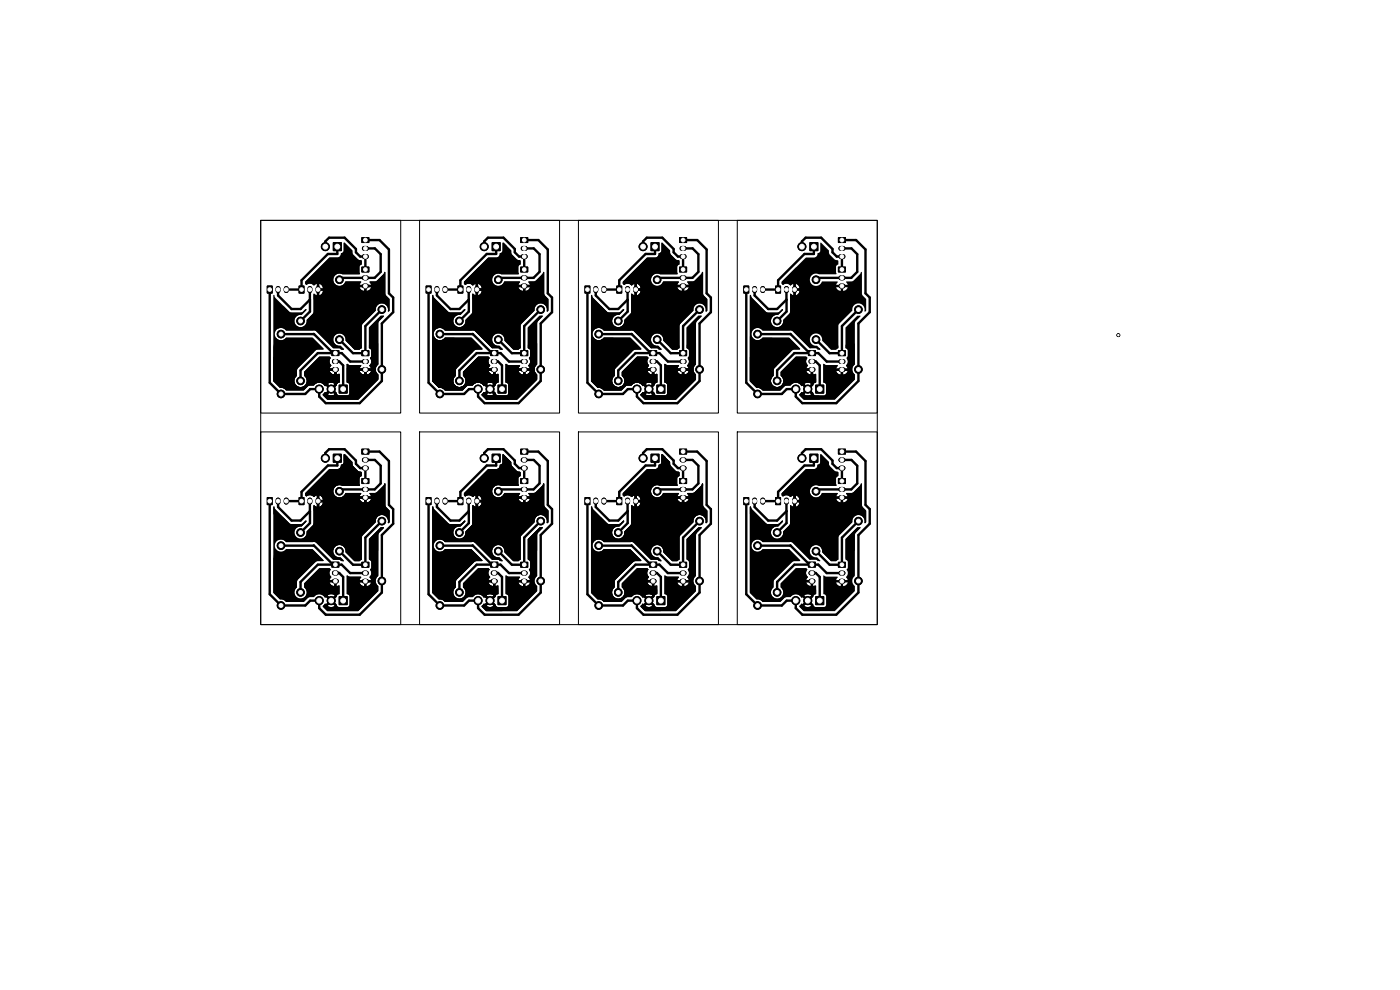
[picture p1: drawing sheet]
<svg xmlns="http://www.w3.org/2000/svg" width="297mm" height="210mm" viewBox="0 0 297 210" stroke-linecap="round" stroke-linejoin="round" font-family="sans-serif">
<g fill="#000" stroke="#000" stroke-width=".21">
<path d="M70.7 51.5h1.7v1.7h-1.7zM76.8 56.6h1.5v1.1h-1.5zM76.8 50.4h1.5v1h-1.5zM104.4 51.5h1.7v1.7h-1.7zM110.5 56.6h1.5v1.1h-1.5zM110.5 50.4h1.5v1h-1.5zM138.1 51.5h1.7v1.7h-1.7zM144.2 56.6h1.5v1.1h-1.5zM144.2 50.4h1.5v1h-1.5zM171.8 51.5h1.7v1.7h-1.7zM177.9 50.4h1.5v1h-1.5zM177.9 56.6h1.5v1.1h-1.5z"/>
<path d="M56.7 60.7h1v1.5h-1zM63.4 60.7h1.1v1.5h-1.1zM70.4 74.4h1.5v1h-1.5zM76.8 74.4h1.5v1h-1.5zM90.4 60.7h1v1.5h-1zM97.1 60.7h1.1v1.5h-1.1zM104.1 74.4h1.5v1h-1.5zM110.5 74.4h1.5v1h-1.5zM124.1 60.7h1v1.5h-1zM130.8 60.7h1.1v1.5h-1.1zM137.8 74.4h1.5v1h-1.5zM144.2 74.4h1.5v1h-1.5z"/>
<path d="M157.8 60.7h1v1.5h-1zM164.5 60.7h1.1v1.5h-1.1zM171.5 74.4h1.5v1h-1.5zM177.9 74.4h1.5v1h-1.5zM70.7 96.3h1.7v1.7h-1.7zM71.9 81.7h1.7v1.7h-1.7zM76.8 95.3h1.5v1h-1.5zM104.4 96.3h1.7v1.7h-1.7zM105.6 81.7h1.8v1.7h-1.8zM110.5 95.3h1.5v1h-1.5zM138.1 96.3h1.7v1.7h-1.7zM139.3 81.7h1.7v1.7h-1.7z"/>
<path d="M144.2 95.3h1.5v1h-1.5zM171.8 96.3h1.7v1.7h-1.7zM173 81.7h1.7v1.7h-1.7zM177.9 95.3h1.5v1h-1.5zM56.7 105.5h1v1.5h-1zM63.4 105.5h1.1v1.5h-1.1zM70.4 119.3h1.5v1h-1.5zM76.8 101.5h1.5v1.1h-1.5zM76.8 119.3h1.5v1h-1.5zM90.4 105.5h1v1.5h-1zM97.1 105.5h1.1v1.5h-1.1zM104.1 119.3h1.5v1h-1.5z"/>
<path d="M110.5 119.3h1.5v1h-1.5zM110.5 101.5h1.5v1.1h-1.5zM124.1 105.5h1v1.5h-1zM130.8 105.5h1.1v1.5h-1.1zM137.8 119.3h1.5v1h-1.5zM144.2 119.3h1.5v1h-1.5zM144.2 101.5h1.5v1.1h-1.5zM157.8 105.5h1v1.5h-1zM164.5 105.5h1.1v1.5h-1.1zM171.5 119.3h1.5v1h-1.5zM177.9 101.5h1.5v1.1h-1.5zM177.9 119.3h1.5v1h-1.5z"/>
<path d="M71.9 126.6h1.7v1.7h-1.7zM105.6 126.6h1.8v1.7h-1.8zM139.3 126.6h1.7v1.7h-1.7zM173 126.6h1.7v1.7h-1.7z"/>
<circle cx="69" cy="52.3" r=".85"/>
<circle cx="69" cy="52.3" r=".5"/>
<circle cx="71.6" cy="52.3" r=".5"/>
<circle cx="72" cy="59.3" r=".8"/>
<circle cx="72" cy="59.3" r=".4"/>
<circle cx="77.5" cy="58.9" r=".37"/>
<circle cx="77.5" cy="50.9" r=".37"/>
<circle cx="77.5" cy="52.7" r=".37"/>
<circle cx="77.5" cy="54.4" r=".37"/>
<circle cx="77.5" cy="57.2" r=".37"/>
<circle cx="102.7" cy="52.3" r=".85"/>
<circle cx="102.7" cy="52.3" r=".5"/>
<circle cx="105.3" cy="52.3" r=".5"/>
<circle cx="105.7" cy="59.3" r=".8"/>
<circle cx="105.7" cy="59.3" r=".4"/>
<circle cx="111.2" cy="58.9" r=".37"/>
<circle cx="111.2" cy="50.9" r=".38"/>
<circle cx="111.2" cy="52.7" r=".38"/>
<circle cx="111.2" cy="54.4" r=".38"/>
<circle cx="111.2" cy="57.2" r=".38"/>
<circle cx="136.4" cy="52.3" r=".85"/>
<circle cx="136.4" cy="52.3" r=".5"/>
<circle cx="139" cy="52.3" r=".5"/>
<circle cx="139.4" cy="59.3" r=".4"/>
<circle cx="139.4" cy="59.3" r=".8"/>
<circle cx="144.9" cy="58.9" r=".37"/>
<circle cx="144.9" cy="50.9" r=".38"/>
<circle cx="144.9" cy="52.7" r=".38"/>
<circle cx="144.9" cy="54.4" r=".38"/>
<circle cx="144.9" cy="57.2" r=".38"/>
<circle cx="170.1" cy="52.3" r=".85"/>
<circle cx="170.1" cy="52.3" r=".5"/>
<circle cx="172.7" cy="52.3" r=".5"/>
<circle cx="173.1" cy="59.3" r=".8"/>
<circle cx="173.1" cy="59.3" r=".4"/>
<circle cx="178.6" cy="58.9" r=".37"/>
<circle cx="178.6" cy="50.9" r=".37"/>
<circle cx="178.6" cy="52.7" r=".37"/>
<circle cx="178.6" cy="54.4" r=".37"/>
<circle cx="178.6" cy="57.2" r=".37"/>
<circle cx="57.2" cy="61.4" r=".38"/>
<circle cx="59" cy="61.4" r=".37"/>
<circle cx="59.6" cy="70.9" r=".8"/>
<circle cx="59.6" cy="70.9" r=".4"/>
<circle cx="60.7" cy="61.4" r=".37"/>
<circle cx="63.8" cy="68.1" r=".8"/>
<circle cx="63.8" cy="68.1" r=".4"/>
<circle cx="64" cy="61.4" r=".38"/>
<circle cx="65.7" cy="61.4" r=".37"/>
<circle cx="67.5" cy="61.4" r=".37"/>
<circle cx="71.2" cy="76.7" r=".37"/>
<circle cx="71.2" cy="74.9" r=".37"/>
<circle cx="71.2" cy="78.4" r=".37"/>
<circle cx="72" cy="72" r=".8"/>
<circle cx="72" cy="72" r=".4"/>
<circle cx="77.5" cy="60.7" r=".37"/>
<circle cx="77.5" cy="76.7" r=".37"/>
<circle cx="77.5" cy="78.4" r=".37"/>
<circle cx="77.5" cy="74.9" r=".37"/>
<circle cx="81" cy="78.4" r=".8"/>
<circle cx="81" cy="65.7" r=".8"/>
<circle cx="81" cy="78.4" r=".4"/>
<circle cx="81" cy="65.7" r=".4"/>
<circle cx="90.9" cy="61.4" r=".38"/>
<circle cx="92.7" cy="61.4" r=".38"/>
<circle cx="93.3" cy="70.9" r=".4"/>
<circle cx="93.3" cy="70.9" r=".8"/>
<circle cx="94.4" cy="61.4" r=".38"/>
<circle cx="97.5" cy="68.1" r=".8"/>
<circle cx="97.5" cy="68.1" r=".4"/>
<circle cx="97.7" cy="61.4" r=".38"/>
<circle cx="99.4" cy="61.4" r=".37"/>
<circle cx="101.2" cy="61.4" r=".37"/>
<circle cx="104.9" cy="76.7" r=".37"/>
<circle cx="104.9" cy="74.9" r=".37"/>
<circle cx="104.9" cy="78.4" r=".37"/>
<circle cx="105.7" cy="72" r=".8"/>
<circle cx="105.7" cy="72" r=".4"/>
<circle cx="111.2" cy="76.7" r=".37"/>
<circle cx="111.2" cy="60.7" r=".37"/>
<circle cx="111.2" cy="78.4" r=".37"/>
<circle cx="111.2" cy="74.9" r=".38"/>
<circle cx="114.7" cy="78.4" r=".4"/>
<circle cx="114.7" cy="65.7" r=".4"/>
<circle cx="114.7" cy="78.4" r=".8"/>
<circle cx="114.7" cy="65.7" r=".8"/>
<circle cx="124.6" cy="61.4" r=".37"/>
<circle cx="126.4" cy="61.4" r=".38"/>
<circle cx="127" cy="70.9" r=".8"/>
<circle cx="127" cy="70.9" r=".4"/>
<circle cx="128.1" cy="61.4" r=".38"/>
<circle cx="131.2" cy="68.1" r=".8"/>
<circle cx="131.2" cy="68.1" r=".4"/>
<circle cx="131.4" cy="61.4" r=".38"/>
<circle cx="133.1" cy="61.4" r=".38"/>
<circle cx="134.9" cy="61.4" r=".38"/>
<circle cx="138.5" cy="76.7" r=".37"/>
<circle cx="138.5" cy="74.9" r=".37"/>
<circle cx="138.5" cy="78.4" r=".37"/>
<circle cx="139.4" cy="72" r=".4"/>
<circle cx="139.4" cy="72" r=".8"/>
<circle cx="144.9" cy="76.7" r=".37"/>
<circle cx="144.9" cy="60.7" r=".37"/>
<circle cx="144.9" cy="78.4" r=".37"/>
<circle cx="144.9" cy="74.9" r=".38"/>
<circle cx="148.4" cy="78.4" r=".8"/>
<circle cx="148.4" cy="65.7" r=".8"/>
<circle cx="148.4" cy="78.4" r=".4"/>
<circle cx="148.4" cy="65.7" r=".4"/>
<circle cx="158.3" cy="61.4" r=".37"/>
<circle cx="160.1" cy="61.4" r=".38"/>
<circle cx="160.7" cy="70.9" r=".8"/>
<circle cx="160.7" cy="70.9" r=".4"/>
<circle cx="161.8" cy="61.4" r=".38"/>
<circle cx="164.9" cy="68.1" r=".4"/>
<circle cx="164.9" cy="68.1" r=".8"/>
<circle cx="165.1" cy="61.4" r=".37"/>
<circle cx="166.8" cy="61.4" r=".38"/>
<circle cx="168.6" cy="61.4" r=".38"/>
<circle cx="172.2" cy="76.7" r=".38"/>
<circle cx="172.2" cy="78.4" r=".38"/>
<circle cx="172.2" cy="74.9" r=".38"/>
<circle cx="173.1" cy="72" r=".8"/>
<circle cx="173.1" cy="72" r=".4"/>
<circle cx="178.6" cy="60.7" r=".37"/>
<circle cx="178.6" cy="76.7" r=".37"/>
<circle cx="178.6" cy="78.4" r=".37"/>
<circle cx="178.6" cy="74.9" r=".37"/>
<circle cx="182.1" cy="78.4" r=".8"/>
<circle cx="182.1" cy="65.7" r=".8"/>
<circle cx="182.1" cy="78.4" r=".4"/>
<circle cx="182.1" cy="65.7" r=".4"/>
<circle cx="237.2" cy="71.1" r=".3"/>
<circle cx="59.6" cy="83.6" r=".8"/>
<circle cx="59.6" cy="83.6" r=".4"/>
<circle cx="63.8" cy="80.8" r=".8"/>
<circle cx="63.8" cy="80.8" r=".4"/>
<circle cx="67.7" cy="82.5" r=".85"/>
<circle cx="67.7" cy="82.5" r=".5"/>
<circle cx="69" cy="97.2" r=".85"/>
<circle cx="69" cy="97.2" r=".5"/>
<circle cx="70.3" cy="82.5" r=".85"/>
<circle cx="70.3" cy="82.5" r=".5"/>
<circle cx="71.6" cy="97.2" r=".5"/>
<circle cx="72.8" cy="82.5" r=".5"/>
<circle cx="77.5" cy="97.6" r=".37"/>
<circle cx="77.5" cy="99.3" r=".37"/>
<circle cx="77.5" cy="95.8" r=".37"/>
<circle cx="93.3" cy="83.6" r=".4"/>
<circle cx="93.3" cy="83.6" r=".8"/>
<circle cx="97.5" cy="80.8" r=".8"/>
<circle cx="97.5" cy="80.8" r=".4"/>
<circle cx="101.4" cy="82.5" r=".85"/>
<circle cx="101.4" cy="82.5" r=".5"/>
<circle cx="102.7" cy="97.2" r=".85"/>
<circle cx="102.7" cy="97.2" r=".5"/>
<circle cx="104" cy="82.5" r=".85"/>
<circle cx="104" cy="82.5" r=".5"/>
<circle cx="105.3" cy="97.2" r=".5"/>
<circle cx="106.5" cy="82.5" r=".5"/>
<circle cx="111.2" cy="97.6" r=".37"/>
<circle cx="111.2" cy="99.3" r=".37"/>
<circle cx="111.2" cy="95.8" r=".38"/>
<circle cx="127" cy="83.6" r=".8"/>
<circle cx="127" cy="83.6" r=".4"/>
<circle cx="131.2" cy="80.8" r=".8"/>
<circle cx="131.2" cy="80.8" r=".4"/>
<circle cx="135.1" cy="82.5" r=".85"/>
<circle cx="135.1" cy="82.5" r=".5"/>
<circle cx="136.4" cy="97.2" r=".85"/>
<circle cx="136.4" cy="97.2" r=".5"/>
<circle cx="137.7" cy="82.5" r=".85"/>
<circle cx="137.7" cy="82.5" r=".5"/>
<circle cx="139" cy="97.2" r=".5"/>
<circle cx="140.2" cy="82.5" r=".5"/>
<circle cx="144.9" cy="97.6" r=".37"/>
<circle cx="144.9" cy="99.3" r=".37"/>
<circle cx="144.9" cy="95.8" r=".38"/>
<circle cx="160.7" cy="83.6" r=".8"/>
<circle cx="160.7" cy="83.6" r=".4"/>
<circle cx="164.9" cy="80.8" r=".4"/>
<circle cx="164.9" cy="80.8" r=".8"/>
<circle cx="168.8" cy="82.5" r=".85"/>
<circle cx="168.8" cy="82.5" r=".5"/>
<circle cx="170.1" cy="97.2" r=".85"/>
<circle cx="170.1" cy="97.2" r=".5"/>
<circle cx="171.4" cy="82.5" r=".85"/>
<circle cx="171.4" cy="82.5" r=".5"/>
<circle cx="172.7" cy="97.2" r=".5"/>
<circle cx="173.9" cy="82.5" r=".5"/>
<circle cx="178.6" cy="97.6" r=".37"/>
<circle cx="178.6" cy="99.3" r=".37"/>
<circle cx="178.6" cy="95.8" r=".37"/>
<circle cx="57.2" cy="106.3" r=".37"/>
<circle cx="59" cy="106.3" r=".37"/>
<circle cx="59.6" cy="115.7" r=".8"/>
<circle cx="59.6" cy="115.7" r=".4"/>
<circle cx="60.7" cy="106.3" r=".37"/>
<circle cx="63.8" cy="113" r=".8"/>
<circle cx="63.8" cy="113" r=".4"/>
<circle cx="64" cy="106.3" r=".37"/>
<circle cx="65.7" cy="106.3" r=".37"/>
<circle cx="67.5" cy="106.3" r=".37"/>
<circle cx="71.1" cy="119.8" r=".37"/>
<circle cx="72" cy="104.2" r=".8"/>
<circle cx="72" cy="116.9" r=".8"/>
<circle cx="72" cy="104.2" r=".4"/>
<circle cx="72" cy="116.9" r=".4"/>
<circle cx="77.5" cy="103.8" r=".37"/>
<circle cx="77.5" cy="105.5" r=".37"/>
<circle cx="77.5" cy="119.8" r=".37"/>
<circle cx="77.5" cy="102" r=".37"/>
<circle cx="81" cy="110.5" r=".8"/>
<circle cx="81" cy="110.5" r=".4"/>
<circle cx="90.9" cy="106.3" r=".37"/>
<circle cx="92.7" cy="106.3" r=".37"/>
<circle cx="93.3" cy="115.7" r=".4"/>
<circle cx="93.3" cy="115.7" r=".8"/>
<circle cx="94.4" cy="106.3" r=".37"/>
<circle cx="97.5" cy="113" r=".8"/>
<circle cx="97.5" cy="113" r=".4"/>
<circle cx="97.7" cy="106.3" r=".37"/>
<circle cx="99.4" cy="106.3" r=".37"/>
<circle cx="101.2" cy="106.3" r=".37"/>
<circle cx="104.8" cy="119.8" r=".37"/>
<circle cx="105.7" cy="104.2" r=".8"/>
<circle cx="105.7" cy="116.9" r=".8"/>
<circle cx="105.7" cy="104.2" r=".4"/>
<circle cx="105.7" cy="116.9" r=".4"/>
<circle cx="111.2" cy="103.8" r=".38"/>
<circle cx="111.2" cy="119.8" r=".38"/>
<circle cx="111.2" cy="102" r=".38"/>
<circle cx="111.2" cy="105.5" r=".38"/>
<circle cx="114.7" cy="110.5" r=".4"/>
<circle cx="114.7" cy="110.5" r=".8"/>
<circle cx="124.6" cy="106.3" r=".37"/>
<circle cx="126.4" cy="106.3" r=".37"/>
<circle cx="127" cy="115.7" r=".8"/>
<circle cx="127" cy="115.7" r=".4"/>
<circle cx="128.1" cy="106.3" r=".37"/>
<circle cx="131.2" cy="113" r=".8"/>
<circle cx="131.2" cy="113" r=".4"/>
<circle cx="131.4" cy="106.3" r=".37"/>
<circle cx="133.1" cy="106.3" r=".37"/>
<circle cx="134.9" cy="106.3" r=".37"/>
<circle cx="138.5" cy="119.8" r=".37"/>
<circle cx="139.4" cy="116.9" r=".4"/>
<circle cx="139.4" cy="104.2" r=".4"/>
<circle cx="139.4" cy="116.9" r=".8"/>
<circle cx="139.4" cy="104.2" r=".8"/>
<circle cx="144.9" cy="103.8" r=".38"/>
<circle cx="144.9" cy="105.5" r=".38"/>
<circle cx="144.9" cy="119.8" r=".38"/>
<circle cx="144.9" cy="102" r=".38"/>
<circle cx="148.4" cy="110.5" r=".8"/>
<circle cx="148.4" cy="110.5" r=".4"/>
<circle cx="158.3" cy="106.3" r=".37"/>
<circle cx="160.1" cy="106.3" r=".37"/>
<circle cx="160.7" cy="115.7" r=".8"/>
<circle cx="160.7" cy="115.7" r=".4"/>
<circle cx="161.8" cy="106.3" r=".37"/>
<circle cx="164.9" cy="113" r=".4"/>
<circle cx="164.9" cy="113" r=".8"/>
<circle cx="165.1" cy="106.3" r=".37"/>
<circle cx="166.8" cy="106.3" r=".37"/>
<circle cx="168.6" cy="106.3" r=".37"/>
<circle cx="172.2" cy="119.8" r=".37"/>
<circle cx="173.1" cy="104.2" r=".8"/>
<circle cx="173.1" cy="116.9" r=".8"/>
<circle cx="173.1" cy="116.9" r=".4"/>
<circle cx="173.1" cy="104.2" r=".4"/>
<circle cx="178.6" cy="103.8" r=".37"/>
<circle cx="178.6" cy="105.5" r=".37"/>
<circle cx="178.6" cy="102" r=".37"/>
<circle cx="178.6" cy="119.8" r=".37"/>
<circle cx="182.1" cy="110.5" r=".8"/>
<circle cx="182.1" cy="110.5" r=".4"/>
<circle cx="59.6" cy="128.4" r=".8"/>
<circle cx="59.6" cy="128.4" r=".4"/>
<circle cx="63.8" cy="125.7" r=".8"/>
<circle cx="63.8" cy="125.7" r=".4"/>
<circle cx="67.7" cy="127.4" r=".85"/>
<circle cx="67.7" cy="127.4" r=".5"/>
<circle cx="70.3" cy="127.4" r=".85"/>
<circle cx="70.3" cy="127.4" r=".5"/>
<circle cx="71.2" cy="123.3" r=".37"/>
<circle cx="71.2" cy="121.5" r=".37"/>
<circle cx="72.8" cy="127.4" r=".5"/>
<circle cx="77.5" cy="121.6" r=".37"/>
<circle cx="77.5" cy="123.3" r=".37"/>
<circle cx="81" cy="123.2" r=".8"/>
<circle cx="81" cy="123.2" r=".4"/>
<circle cx="93.3" cy="128.4" r=".4"/>
<circle cx="93.3" cy="128.4" r=".8"/>
<circle cx="97.5" cy="125.7" r=".8"/>
<circle cx="97.5" cy="125.7" r=".4"/>
<circle cx="101.4" cy="127.4" r=".85"/>
<circle cx="101.4" cy="127.4" r=".5"/>
<circle cx="104" cy="127.4" r=".85"/>
<circle cx="104" cy="127.4" r=".5"/>
<circle cx="104.9" cy="123.3" r=".37"/>
<circle cx="104.9" cy="121.5" r=".37"/>
<circle cx="106.5" cy="127.4" r=".5"/>
<circle cx="111.2" cy="121.6" r=".38"/>
<circle cx="111.2" cy="123.3" r=".38"/>
<circle cx="114.7" cy="123.2" r=".4"/>
<circle cx="114.7" cy="123.2" r=".8"/>
<circle cx="127" cy="128.4" r=".8"/>
<circle cx="127" cy="128.4" r=".4"/>
<circle cx="131.2" cy="125.7" r=".8"/>
<circle cx="131.2" cy="125.7" r=".4"/>
<circle cx="135.1" cy="127.4" r=".85"/>
<circle cx="135.1" cy="127.4" r=".5"/>
<circle cx="137.7" cy="127.4" r=".85"/>
<circle cx="137.7" cy="127.4" r=".5"/>
<circle cx="138.5" cy="123.3" r=".37"/>
<circle cx="138.5" cy="121.5" r=".37"/>
<circle cx="140.2" cy="127.4" r=".5"/>
<circle cx="144.9" cy="121.6" r=".38"/>
<circle cx="144.9" cy="123.3" r=".38"/>
<circle cx="148.4" cy="123.2" r=".8"/>
<circle cx="148.4" cy="123.2" r=".4"/>
<circle cx="160.7" cy="128.4" r=".8"/>
<circle cx="160.7" cy="128.4" r=".4"/>
<circle cx="164.9" cy="125.7" r=".4"/>
<circle cx="164.9" cy="125.7" r=".8"/>
<circle cx="168.8" cy="127.4" r=".85"/>
<circle cx="168.8" cy="127.4" r=".5"/>
<circle cx="171.4" cy="127.4" r=".85"/>
<circle cx="171.4" cy="127.4" r=".5"/>
<circle cx="172.2" cy="123.3" r=".38"/>
<circle cx="172.2" cy="121.5" r=".38"/>
<circle cx="173.9" cy="127.4" r=".5"/>
<circle cx="178.6" cy="121.6" r=".37"/>
<circle cx="178.6" cy="123.3" r=".37"/>
<circle cx="182.1" cy="123.2" r=".8"/>
<circle cx="182.1" cy="123.2" r=".4"/>
</g>
<g fill="none" stroke="#000" stroke-width="1.1">
<path d="M77.3 58.9h.4M77.3 52.7h.4M77.3 54.4h.4M111 58.9h.4M111 52.7h.4M111 54.4h.4M144.7 58.9h.4M144.7 52.7h.4M144.7 54.4h.4M178.4 58.9h.4M178.4 52.7h.4M178.4 54.4h.4"/>
<path d="M59 61.2v.4M60.7 61.2v.4M65.7 61.2v.4M67.5 61.2v.4M70.9 76.7h.5M70.9 78.4h.5M77.3 76.7h.4M77.3 78.4h.4M77.3 60.7h.4M92.7 61.2v.4M94.4 61.2v.4M99.4 61.2v.4"/>
<path d="M101.2 61.2v.4M104.6 76.7h.5M104.6 78.4h.5M111 76.7h.4M111 78.4h.4M111 60.7h.4M126.4 61.2v.4M128.1 61.2v.4M133.1 61.2v.4M134.9 61.2v.4M138.3 76.7h.5M138.3 78.4h.5"/>
<path d="M144.7 76.7h.4M144.7 78.4h.4M144.7 60.7h.4M160.1 61.2v.4M161.8 61.2v.4M166.8 61.2v.4M168.6 61.2v.4M172 76.7h.5M172 78.4h.5M178.4 76.7h.4M178.4 78.4h.4M178.4 60.7h.4"/>
<path d="M77.3 97.6h.4M77.3 99.3h.4M111 97.6h.4M111 99.3h.4M144.7 97.6h.4M144.7 99.3h.4M178.4 97.6h.4M178.4 99.3h.4M59 106.1v.4M60.7 106.1v.4M65.7 106.1v.4M67.5 106.1v.4"/>
<path d="M77.3 103.8h.4M77.3 105.5h.4M92.7 106.1v.4M94.4 106.1v.4M99.4 106.1v.4M101.2 106.1v.4M111 103.8h.4M111 105.5h.4M126.4 106.1v.4M128.1 106.1v.4M133.1 106.1v.4M134.9 106.1v.4"/>
<path d="M144.7 103.8h.4M144.7 105.5h.4M160.1 106.1v.4M161.8 106.1v.4M166.8 106.1v.4M168.6 106.1v.4M178.4 103.8h.4M178.4 105.5h.4M70.9 121.5h.5M70.9 123.3h.5M77.3 121.6h.4M77.3 123.3h.4"/>
<path d="M104.6 121.5h.5M104.6 123.3h.5M111 121.6h.4M111 123.3h.4M138.3 121.5h.5M138.3 123.3h.5M144.7 121.6h.4M144.7 123.3h.4M172 121.5h.5M172 123.3h.5M178.4 121.6h.4M178.4 123.3h.4"/>
</g>
<g fill="none" stroke="#000" stroke-width=".51">
<path d="M69 52.3v-1.1l.8-.8h3.3l2.4 2.4v.7l.9 .9h1.1v2.8M71.6 52.3v1.6h-2l-5.6 5.6v1.9h-3.3M77.5 50.9h3l2 2v9.3l.9 .9v3.1l-2.4 2.4v12.2l-4.7 4.7h-7.2l-1.4-1.4 .1-1.7M77.5 52.7h2l1.3 1.2v3.8l-1.3 1.2h-7.1l-.4 .4M102.7 52.3v-1.1l.8-.8h3.3l2.4 2.4v.7l.9 .9h1.1v2.8M105.3 52.3v1.6h-2l-5.6 5.6v1.9h-3.3M111.2 50.9h3l2 2v9.3l.9 .9v3.1l-2.4 2.4v12.2l-4.7 4.7h-7.2l-1.4-1.4 .1-1.7M111.2 52.7h2l1.3 1.2v3.8l-1.3 1.2h-7.1l-.4 .4M136.4 52.3v-1.1l.8-.8h3.3l2.4 2.4v.7l.9 .9h1.1v2.8M139 52.3v1.6h-2l-5.6 5.6v1.9h-3.3M144.9 50.9h3l2 2v9.3l.9 .9v3.1l-2.4 2.4v12.2l-4.7 4.7h-7.2l-1.4-1.4 .1-1.7M144.9 52.7h2l1.3 1.2v3.8l-1.3 1.2h-7.1l-.4 .4"/>
<path d="M170.1 52.3v-1.1l.8-.8h3.3l2.4 2.4v.7l.9 .9h1.1v2.8M172.7 52.3v1.6h-2l-5.6 5.6v1.9h-3.3M178.6 50.9h3l2 2v9.3l.9 .9v3.1l-2.4 2.4v12.2l-4.7 4.7h-7.2l-1.4-1.4 .1-1.7M178.6 52.7h2l1.3 1.2v3.8l-1.3 1.2h-7.1l-.4 .4M57.2 61.4v19.8l2.4 2.4h5.2l1-1.1h1.9M59 61v1.7l2.9 2.9h1.9l1.9-2M59.6 70.9l7-.1 4 4.1M65.5 61.7v-.3h.2l.1 4.7-2 2M65.7 63.6h.1M71.1 76.7h.9l.8 .8v5M77.5 76.7h-3.2l-1.8-1.8h-5.1l-3.6 3.7v2.2M77.5 76.7h.1"/>
<path d="M81 65.7l-3.5 3.5v5.7h-2.6l-2.9-2.9M90.9 61.4v19.8l2.4 2.4h5.2l1-1.1h1.9M92.7 61v1.7l2.9 2.9h1.9l1.9-2M93.3 70.9l7-.1 4 4.1M99.2 61.7v-.3h.2l.1 4.7-2 2M99.4 63.6h.1M104.8 76.7h.9l.8 .8v5M111.2 76.7h-3.2l-1.8-1.8h-5.1l-3.6 3.7v2.2M111.2 76.7h.1M114.7 65.7l-3.5 3.5v5.7h-2.6l-2.9-2.9M124.6 61.4v19.8l2.4 2.4h5.2l1-1.1h1.9M126.4 61v1.7l2.9 2.9h1.9l1.9-2"/>
<path d="M127 70.9h7M132.9 61.7v-.3h.2v2.2M133.1 63.6l.1 2.5-2 2M134 70.8v.1M134 70.8l4 4.1M138.5 76.7h.9l.8 .8v5M144.9 76.7h-3.2l-1.8-1.8h-5.1l-3.6 3.7v2.2M144.9 76.7h.1M148.4 65.7l-3.5 3.5v5.7h-2.6l-2.9-2.9M158.3 61.4v19.8l2.4 2.4h5.2l1-1.1h1.9M160.1 61v1.7l2.9 2.9h1.9l1.9-2M160.7 70.9l7-.1 4 4.1"/>
<path d="M166.6 61.7v-.3h.2l.1 4.7-2 2M166.8 63.6h.1M172.2 76.7h.9l.8 .8v5M178.6 76.7h-3.2l-1.8-1.8h-5.1l-3.6 3.7v2.2M178.6 76.7h.1M182.1 65.7l-3.5 3.5v5.7h-2.6l-2.9-2.9M69 97.2v-1.1l.8-.8h3.3l2.4 2.4v.7l.9 .9h1.1v2.7M71.6 97.2v1.5h-2l-5.6 5.6v2h-3.3M77.5 95.8h3l2 2v9.3l.9 .9v3.1l-2.4 2.4v12.2l-4.7 4.7h-7.2l-1.4-1.4 .1-1.7M77.5 97.6h2l1.3 1.2v3.7l-1.3 1.3h-7.1l-.4 .4M102.7 97.2v-1.1l.8-.8h3.3l2.4 2.4v.7l.9 .9h1.1v2.7M105.3 97.2v1.5h-2l-5.6 5.6v2h-3.3"/>
<path d="M111.2 95.8h3l2 2v9.3l.9 .9v3.1l-2.4 2.4v12.2l-4.7 4.7h-7.2l-1.4-1.4 .1-1.7M111.2 97.6h2l1.3 1.2v3.7l-1.3 1.3h-7.1l-.4 .4M136.4 97.2v-1.1l.8-.8h3.3l2.4 2.4v.7l.9 .9h1.1v2.7M139 97.2v1.5h-2l-5.6 5.6v2h-3.3M144.9 95.8h3l2 2v9.3l.9 .9v3.1l-2.4 2.4v12.2l-4.7 4.7h-7.2l-1.4-1.4 .1-1.7M144.9 97.6h2l1.3 1.2v3.7l-1.3 1.3h-7.1l-.4 .4M170.1 97.2v-1.1l.8-.8h3.3l2.4 2.4v.7l.9 .9h1.1v2.7M172.7 97.2v1.5h-2l-5.6 5.6v2h-3.3M178.6 95.8h3l2 2v9.3l.9 .9v3.1l-2.4 2.4v12.2l-4.7 4.7h-7.2l-1.4-1.4 .1-1.7M178.6 97.6h2l1.3 1.2v3.7l-1.3 1.3h-7.1l-.4 .4M57.2 106.3v19.8l2.4 2.3h5.2l1-1h1.9M59 105.9v1.7l2.9 2.8h1.9l1.9-2"/>
<path d="M59.6 115.7h7l4 4.1M65.5 106.5v-.2h.2l.1 4.7-2 2M65.7 108.4l.1 .1M81 110.5l-3.5 3.5v5.8h-2.6l-2.9-2.9M90.9 106.3v19.8l2.4 2.3h5.2l1-1h1.9M92.7 105.9v1.7l2.9 2.8h1.9l1.9-2M93.3 115.7h7l4 4.1M99.2 106.5v-.2h.2l.1 4.7-2 2M99.4 108.4l.1 .1M114.7 110.5l-3.5 3.5v5.8h-2.6l-2.9-2.9M124.6 106.3v19.8l2.4 2.3h5.2l1-1h1.9M126.4 105.9v1.7l2.9 2.8h1.9l1.9-2"/>
<path d="M127 115.7h7M132.9 106.5v-.2h.2v2.1M133.1 108.4l.1 2.6-2 2M134 115.7l4 4.1M134 115.7h.1M148.4 110.5l-3.5 3.5v5.8h-2.6l-2.9-2.9M158.3 106.3v19.8l2.4 2.3h5.2l1-1h1.9M160.1 105.9v1.7l2.9 2.8h1.9l1.9-2M160.7 115.7h7l4 4.1M166.6 106.5v-.2h.2l.1 4.7-2 2M166.8 108.4l.1 .1M182.1 110.5l-3.5 3.5v5.8h-2.6l-2.9-2.9"/>
<path d="M71.1 121.5h.9l.8 .9v5M77.5 121.6h-3.2l-1.8-1.8h-5.1l-3.6 3.6v2.3M77.5 121.5v.1M104.8 121.5h.9l.8 .9v5M111.2 121.6h-3.2l-1.8-1.8h-5.1l-3.6 3.6v2.3M111.2 121.5v.1M138.5 121.5h.9l.8 .9v5M144.9 121.6h-3.2l-1.8-1.8h-5.1l-3.6 3.6v2.3M144.9 121.5v.1M172.2 121.5h.9l.8 .9v5M178.6 121.6h-3.2l-1.8-1.8h-5.1l-3.6 3.6v2.3M178.6 121.5v.1"/>
</g>
<g fill="#000">
<path d="M72.9 51.5h.2l1.6 1.6 .1 .8 1.1 1.1 .8 .3 .1 .7-.5 .5v1.7h-3.7a1.32 1.32 0 0 0-1.8 .7 1.32 1.32 0 0 0 .9 1.7 1.32 1.32 0 0 0 1.7-.9h3.2l-.3 .7h.9v.5h-.9l.1 .3 .4 .4 .5 .1v-.7h.5v.7a1.01 1.01 0 0 0 .9-.8h-.9v-.5h.9l-.3-.7 1.4-.1 1.5-1.4 .2-.5h.2l.1 4.6 .1 .4 .8 .8v2.4l-.4 .2a1.34 1.34 0 0 0-1.2-1.7 1.34 1.34 0 0 0-1.4 1.5l-2.9 3.1-.1 4.8-.4 .4-1.1-.1-1.9-1.9a1.32 1.32 0 0 0-1.3-1.4 1.32 1.32 0 0 0-1.3 1.4 1.32 1.32 0 0 0 1.6 1.2l.6 .6v.2l-.6-.1-.3-.2h-1.3l-3.9-3.8h-6.1a1.4 1.4 0 0 0-1.8-.3l1.2-4.9 1.3 1.2 .4 .2h2.2l1-.7v.2l-1 1a1.32 1.32 0 0 0-1.5 1.3 1.32 1.32 0 0 0 1.4 1.3 1.32 1.32 0 0 0 1.2-1.6l1.4-1.5v-3.9l.7 .2v-.9h.5v.9a1.01 1.01 0 0 0 .8-.9h-.7v-.5l.7-.1a1.02 1.02 0 0 0-.8-.9v.9h-.5v-.9l-.7 .3a1.41 1.41 0 0 0-1.6-.1l-.2-.2 .1-.5 5-5 1.8-.1a1.07 1.07 0 0 0 .8-.9l.5-.4zM58 62.6h.2l.2 .6 3.1 3 2.3 .1 1.2-.7v.2l-1 1a1.32 1.32 0 0 0-1.5 1.3 1.32 1.32 0 0 0 1.4 1.3 1.32 1.32 0 0 0 1.2-1.6l1.4-1.5v-3.9l.7 .2v-.9h.5v.9a1.01 1.01 0 0 0 .8-.9h-.7v-.5l.7-.1a1.02 1.02 0 0 0-.8-.9v.9h-.5v-.9l-.7 .3a1.41 1.41 0 0 0-1.6-.1l-.2-.2 .1-.5 5-5 1.8-.1a1.07 1.07 0 0 0 .8-.9l.5-.4v-1.7l.2-.1 1.6 1.6 .2 .9 1 1 .9 .4-.1 .7-.4 .4v1.7h-3.7a1.32 1.32 0 0 0-1.8 .7 1.32 1.32 0 0 0 .9 1.8 1.32 1.32 0 0 0 1.7-1h3.2l-.3 .7h.9v.5h-.9l.1 .3 .4 .4 .5 .1v-.7h.5v.7a1.01 1.01 0 0 0 .9-.8h-.9v-.5h.9l-.3-.7 1.4-.1 1.5-1.4 .2-.5h.2l.1 4.6 .1 .4 .8 .8v2.4l-.4 .2a1.34 1.34 0 0 0-1.2-1.7 1.34 1.34 0 0 0-1.4 1.5l-2.9 3.1-.1 4.8-.4 .4-1.1-.1-1.9-1.9a1.32 1.32 0 0 0-1.3-1.4 1.32 1.32 0 0 0-1.3 1.4 1.32 1.32 0 0 0 1.6 1.2l.6 .6v.2l-.6-.1-.3-.2h-1.3l-3.9-3.8h-6.1a1.33 1.33 0 0 0-1.9-.2 1.33 1.33 0 0 0 0 2 1.33 1.33 0 0 0 1.9-.3h5.6l2.4 2.4-.2 .1h-1.1l-.5 .2-3.7 3.8-.2 .4v1.2a1.32 1.32 0 0 0-.1 2 1.32 1.32 0 0 0 1.9-.1 1.32 1.32 0 0 0-.3-1.9v-.8l3.2-3.2h2.2l.3 .2a1.37 1.37 0 0 0 .1 1.7l-.4 .6h1v.5h-1a1.01 1.01 0 0 0 1 .7v-.7h.5v.7l.5-.1 .1 .1v1.7l-.4 .2-.2 .4-.7 .7-.3-.3 .6-.7a1.34 1.34 0 0 0-1.5 0l.6 .7-.3 .3-.7-.6v.1a1.6 1.6 0 0 0-2.1-.5l-.4 .4-1.2 .1-1 .9h-3.7l-.6-.4-.8-.2-1.3-1.4zM91.7 62.6h.2l.2 .6 3.1 3 2.3 .1 1.2-.7v.2l-1 1a1.32 1.32 0 0 0-1.5 1.3 1.32 1.32 0 0 0 1.4 1.3 1.32 1.32 0 0 0 1.2-1.6l1.4-1.5v-3.9l.7 .2v-.9h.5v.9a1.01 1.01 0 0 0 .8-.9h-.7v-.5l.7-.1a1.02 1.02 0 0 0-.8-.9v.9h-.5v-.9l-.7 .3a1.41 1.41 0 0 0-1.6-.1l-.2-.2 .1-.5 5-5 1.8-.1a1.07 1.07 0 0 0 .8-.9l.5-.4v-1.7l.2-.1 1.6 1.6 .2 .9 1 1 .9 .4-.1 .7-.4 .4v1.7h-3.7a1.32 1.32 0 0 0-1.8 .7 1.32 1.32 0 0 0 .9 1.8 1.32 1.32 0 0 0 1.7-1h3.2l-.3 .7h.9v.5h-.9l.1 .3 .4 .4 .5 .1v-.7h.5v.7a1.01 1.01 0 0 0 .9-.8h-.9v-.5h.9l-.3-.7 1.4-.1 1.5-1.4 .2-.5h.2l.1 4.6 .1 .4 .8 .8v2.4l-.4 .2a1.34 1.34 0 0 0-1.2-1.7 1.34 1.34 0 0 0-1.4 1.5l-2.9 3.1-.1 4.8-.4 .4-1.1-.1-1.9-1.9a1.32 1.32 0 0 0-1.3-1.4 1.32 1.32 0 0 0-1.3 1.4 1.32 1.32 0 0 0 1.6 1.2l.6 .6v.2l-.6-.1-.3-.2h-1.3l-3.9-3.8h-6.1a1.33 1.33 0 0 0-1.9-.2 1.33 1.33 0 0 0 0 2 1.33 1.33 0 0 0 1.9-.3h5.6l2.4 2.4-.2 .1h-1.1l-.5 .2-3.7 3.8-.2 .4v1.2a1.32 1.32 0 0 0-.1 2 1.32 1.32 0 0 0 1.9-.1 1.32 1.32 0 0 0-.3-1.9v-.8l3.2-3.2h2.2l.3 .2a1.37 1.37 0 0 0 .1 1.7l-.4 .6h1v.5h-1a1.01 1.01 0 0 0 1 .7v-.7h.5v.7l.5-.1 .1 .1v1.7l-.4 .2-.2 .4-.7 .7-.3-.3 .6-.7a1.34 1.34 0 0 0-1.5 0l.6 .7-.3 .3-.7-.6v.1a1.6 1.6 0 0 0-2.1-.5l-.4 .4-1.2 .1-1 .9h-3.7l-.6-.4-.8-.2-1.3-1.4zM106.6 51.5h.2l1.6 1.6 .1 .8 1.1 1.1 .8 .3 .1 .7-.5 .5v1.7h-3.7a1.32 1.32 0 0 0-1.8 .7 1.32 1.32 0 0 0 .9 1.7 1.32 1.32 0 0 0 1.7-.9h3.2l-.3 .7h.9v.5h-.9l.1 .3 .4 .4 .5 .1v-.7h.5v.7a1.01 1.01 0 0 0 .9-.8h-.9v-.5h.9l-.3-.7 1.4-.1 1.5-1.4 .2-.5h.2l.1 4.6 .1 .4 .8 .8v2.4l-.4 .2a1.34 1.34 0 0 0-1.2-1.7 1.34 1.34 0 0 0-1.4 1.5l-2.9 3.1-.1 4.8-.4 .4-1.1-.1-1.9-1.9a1.32 1.32 0 0 0-1.3-1.4 1.32 1.32 0 0 0-1.3 1.4 1.32 1.32 0 0 0 1.6 1.2l.6 .6v.2l-.6-.1-.3-.2h-1.3l-3.9-3.8h-6.1a1.4 1.4 0 0 0-1.8-.3l1.2-4.9 1.3 1.2 .4 .2h2.2l1-.7v.2l-1 1a1.33 1.33 0 0 0-1.5 1.2 1.33 1.33 0 0 0 1.4 1.4 1.33 1.33 0 0 0 1.2-1.6l1.4-1.5v-3.9l.7 .2v-.9h.5v.9a1.01 1.01 0 0 0 .8-.9h-.7v-.5l.7-.1a1.02 1.02 0 0 0-.8-.9v.9h-.5v-.9l-.7 .3a1.41 1.41 0 0 0-1.6-.1l-.2-.2 .1-.5 5-5 1.8-.1a1.07 1.07 0 0 0 .8-.9l.5-.4zM140.3 51.5h.2l1.6 1.6 .1 .8 1.1 1.1 .8 .3 .1 .7-.5 .5v1.7h-3.7a1.32 1.32 0 0 0-1.8 .7 1.32 1.32 0 0 0 .9 1.8 1.32 1.32 0 0 0 1.7-1h3.2l-.3 .7h.9v.5h-.9l.1 .3 .4 .4 .5 .1v-.7h.5v.7a1.01 1.01 0 0 0 .9-.8h-.9v-.5h.9l-.3-.7 1.4-.1 1.5-1.4 .2-.5h.2l.1 4.6 .1 .4 .8 .8v2.4l-.4 .2a1.34 1.34 0 0 0-1.2-1.7 1.34 1.34 0 0 0-1.4 1.5l-2.9 3.1-.1 4.8-.4 .4-1.1-.1-1.9-1.9a1.32 1.32 0 0 0-1.3-1.4 1.32 1.32 0 0 0-1.3 1.4 1.32 1.32 0 0 0 1.6 1.2l.6 .6v.2l-.6-.1-.3-.2h-1.3l-3.9-3.8h-6.1a1.4 1.4 0 0 0-1.8-.3l1.2-4.9 1.3 1.2 .4 .2h2.2l1-.7v.2l-1 1a1.33 1.33 0 0 0-1.5 1.2 1.33 1.33 0 0 0 1.4 1.4 1.33 1.33 0 0 0 1.2-1.6l1.4-1.5v-3.9l.7 .2v-.9h.5v.9a1.01 1.01 0 0 0 .8-.9h-.7v-.5l.7-.1a1.02 1.02 0 0 0-.8-.9v.9h-.5v-.9l-.7 .3a1.41 1.41 0 0 0-1.6-.1l-.2-.2 .1-.5 5-5 1.8-.1a1.07 1.07 0 0 0 .8-.9l.5-.4zM125.4 62.6h.2l.2 .6 3.1 3 2.3 .1 1.2-.7v.2l-1 1a1.32 1.32 0 0 0-1.5 1.3 1.32 1.32 0 0 0 1.4 1.3 1.32 1.32 0 0 0 1.2-1.6l1.4-1.5v-3.9l.7 .2v-.9h.5v.9a1.01 1.01 0 0 0 .8-.9h-.7v-.5l.7-.1a1.02 1.02 0 0 0-.8-.9v.9h-.5v-.9l-.7 .3a1.41 1.41 0 0 0-1.6-.1l-.2-.2 .1-.5 5-5 1.8-.1a1.07 1.07 0 0 0 .8-.9l.5-.4v-1.7l.2-.1 1.6 1.6 .2 .9 1 1 .9 .4-.1 .7-.4 .4v1.7h-3.7a1.32 1.32 0 0 0-1.8 .7 1.32 1.32 0 0 0 .9 1.8 1.32 1.32 0 0 0 1.7-1h3.2l-.3 .7h.9v.5h-.9l.1 .3 .4 .4 .5 .1v-.7h.5v.7a1.01 1.01 0 0 0 .9-.8h-.9v-.5h.9l-.3-.7 1.4-.1 1.5-1.4 .2-.5h.2l.1 4.6 .1 .4 .8 .8v2.4l-.4 .2a1.34 1.34 0 0 0-1.2-1.7 1.34 1.34 0 0 0-1.4 1.5l-2.9 3.1-.1 4.8-.4 .4-1.1-.1-1.9-1.9a1.32 1.32 0 0 0-1.3-1.4 1.32 1.32 0 0 0-1.3 1.4 1.32 1.32 0 0 0 1.6 1.2l.6 .6v.2l-.6-.1-.3-.2h-1.3l-3.9-3.8h-6.1a1.33 1.33 0 0 0-1.9-.2 1.33 1.33 0 0 0 0 2 1.33 1.33 0 0 0 1.9-.3h5.6l2.4 2.4-.2 .1h-1.1l-.5 .2-3.7 3.8-.2 .4v1.2a1.32 1.32 0 0 0-.1 2 1.32 1.32 0 0 0 1.9-.1 1.32 1.32 0 0 0-.3-1.9v-.8l3.2-3.2h2.2l.3 .2a1.37 1.37 0 0 0 .1 1.7l-.4 .6h1v.5h-1a1.01 1.01 0 0 0 1 .7v-.7h.5v.7l.5-.1 .1 .1v1.7l-.4 .2-.2 .4-.7 .7-.3-.3 .6-.7a1.34 1.34 0 0 0-1.5 0l.6 .7-.3 .3-.7-.6v.1a1.6 1.6 0 0 0-2.1-.5l-.4 .4-1.2 .1-1 .9h-3.7l-.6-.4-.8-.2-1.3-1.4zM159.1 62.6h.2l.2 .6 3.1 3 2.3 .1 1.2-.7v.2l-1 1a1.32 1.32 0 0 0-1.5 1.3 1.32 1.32 0 0 0 1.4 1.3 1.32 1.32 0 0 0 1.2-1.6l1.4-1.5v-3.9l.7 .2v-.9h.5v.9a1.01 1.01 0 0 0 .8-.9h-.7v-.5l.7-.1a1.02 1.02 0 0 0-.8-.9v.9h-.5v-.9l-.7 .3a1.41 1.41 0 0 0-1.6-.1l-.2-.2 .1-.5 5-5 1.8-.1a1.07 1.07 0 0 0 .8-.9l.5-.4v-1.7l.2-.1 1.6 1.6 .2 .9 1 1 .9 .4-.1 .7-.4 .4v1.7h-3.7a1.32 1.32 0 0 0-1.8 .7 1.32 1.32 0 0 0 .9 1.8 1.32 1.32 0 0 0 1.7-1h3.2l-.3 .7h.9v.5h-.9l.1 .3 .4 .4 .5 .1v-.7h.5v.7a1.01 1.01 0 0 0 .9-.8h-.9v-.5h.9l-.3-.7 1.4-.1 1.5-1.4 .2-.5h.2l.1 4.6 .1 .4 .8 .8v2.4l-.4 .2a1.34 1.34 0 0 0-1.2-1.7 1.34 1.34 0 0 0-1.4 1.5l-2.9 3.1-.1 4.8-.4 .4-1.1-.1-1.9-1.9a1.32 1.32 0 0 0-1.3-1.4 1.32 1.32 0 0 0-1.3 1.4 1.32 1.32 0 0 0 1.6 1.2l.6 .6v.2l-.6-.1-.3-.2h-1.3l-3.9-3.8h-6.1a1.33 1.33 0 0 0-1.9-.2 1.33 1.33 0 0 0 0 2 1.33 1.33 0 0 0 1.9-.3h5.6l2.4 2.4-.2 .1h-1.1l-.5 .2-3.7 3.8-.2 .4v1.2a1.32 1.32 0 0 0-.1 2 1.32 1.32 0 0 0 1.9-.1 1.32 1.32 0 0 0-.3-1.9v-.8l3.2-3.2h2.2l.3 .2a1.37 1.37 0 0 0 .1 1.7l-.4 .6h1v.5h-1a1.01 1.01 0 0 0 1 .7v-.7h.5v.7l.5-.1 .1 .1v1.7l-.4 .2-.2 .4-.7 .7-.3-.3 .6-.7a1.34 1.34 0 0 0-1.5 0l.6 .7-.3 .3-.7-.6v.1a1.6 1.6 0 0 0-2.1-.5l-.4 .4-1.2 .1-1 .9h-3.7l-.6-.4-.8-.2-1.3-1.4zM58.5 71.5a1.35 1.35 0 0 0 2.2 .1h5.6l2.4 2.4-.2 .1h-1.1l-.5 .2-3.7 3.8-.2 .4v1.2a1.33 1.33 0 0 0-.2 1.9 1.33 1.33 0 0 0 2 0 1.33 1.33 0 0 0-.3-1.9v-.8l3.2-3.2h2.2l.3 .2a1.37 1.37 0 0 0 .1 1.7l-.4 .6h1v.5h-1a1.01 1.01 0 0 0 1 .7v-.7h.5v.7l.5-.1 .1 .1v1.7l-.4 .2-.2 .4-.7 .7-.3-.3 .6-.7a1.33 1.33 0 0 0-1.5 0l.6 .7-.3 .3-.7-.6v.1a1.6 1.6 0 0 0-2.1-.5l-.4 .4-1.2 .1-1 .9h-3.7l-.6-.4-.8-.2-1.3-1.3v-7.3zM58 75.7l8.7-1.1-3.5 3.5-.2 .4v1.2a1.33 1.33 0 0 0-.2 1.9 1.33 1.33 0 0 0 2 0 1.33 1.33 0 0 0-.3-1.9v-.8l3.2-3.2h2.2l.3 .2a1.37 1.37 0 0 0 .1 1.7l-.4 .6h1v.5h-1a1.01 1.01 0 0 0 1 .7v-.7h.5v.7l.5-.1 .1 .1v1.7l-.4 .2-.2 .4-.7 .7-.3-.3 .6-.7a1.33 1.33 0 0 0-1.5 0l.6 .7-.3 .3-.7-.6v.1a1.6 1.6 0 0 0-2.1-.5l-.4 .4-1.2 .1-1 .9h-3.7l-.6-.4-.7-.1-1.4-1.5zM67.7 78.8l3.1-.4 .1 .3h-1a1.01 1.01 0 0 0 1 .7v-.7h.5v.7l.5-.1 .1 .1v1.7l-.4 .2-.2 .4-.7 .7-.3-.3 .6-.7a1.33 1.33 0 0 0-1.5 0l.6 .7-.3 .3-.7-.6v.1a1.6 1.6 0 0 0-2-.6zM72.1 73.9l.6-.1 .2 .3h-.5zM74.6 73.6l2.2-.3-.1 .5-.5 .4-1-.1z"/>
<path d="M73.6 77.2l.6 .2 2.4 .1-.3 .7h.9v.5h-.9a1.01 1.01 0 0 0 1 .7v-.7h.5v.7a1.01 1.01 0 0 0 .9-.7h-.9v-.5h.9l-.3-.7a1.2 1.2 0 0 0 .1-1.6l.3-.3v-1.3l-.5-.5v-.7l2-.2v4.4a1.42 1.42 0 0 0 0 2.2l-.1 1-4.2 4.3h-6.5l-1-1.1 .4-.5 .2 .1 .7-.6 .3 .3-.6 .7a1.33 1.33 0 0 0 1.5 0l-.6-.7 .3-.3 1.1 1.2h2l.3-.3v-2l-.5-.5zM73.6 78l3-.3-.3 .5h.9v.5h-.9a1.01 1.01 0 0 0 1 .7v-.7h.5v.7a1.01 1.01 0 0 0 .9-.7h-.9v-.5h.9l-.3-.6 .1-.2 1.8-.2a1.49 1.49 0 0 0 0 2.3l-.1 1-4.2 4.3h-6.5l-1-1.1 .4-.5 .2 .1 .7-.6 .3 .3-.6 .7a1.33 1.33 0 0 0 1.5 0l-.6-.7 .3-.3 1.1 1.2h2l.3-.3v-2l-.5-.5zM78.3 69.4l2.4-2.4h.7l-1 1.1-.1 .4v8.8a1.42 1.42 0 0 0 0 2.2l-.1 1-4.2 4.3h-6.5l-1-1.1 .4-.5 .2 .1 .7-.6 .3 .3-.6 .7a1.33 1.33 0 0 0 1.5 0l-.6-.7 .3-.3 1.1 1.2h2l.3-.3v-2l-.5-.5v-3.9l.6 .2 2.4 .1-.3 .7h.9v.5h-.9a1.01 1.01 0 0 0 1 .7v-.7h.5v.7a1.01 1.01 0 0 0 .9-.7h-.9v-.5h.9l-.3-.7a1.2 1.2 0 0 0 .1-1.6l.3-.3v-1.3l-.5-.5zM91.7 71.4l.4-.1a1.34 1.34 0 0 0 2.3 .3h2l1 5.9-.7 .9v1.3a1.33 1.33 0 0 0-.3 1.8 1.33 1.33 0 0 0 1.8 .4l.1 .7-.2 .2h-3.7l-.6-.4-.8-.2-1.3-1.3zM92.2 71.5a1.35 1.35 0 0 0 2.2 .1h5.6l2.4 2.4-.2 .1h-1.1l-.5 .2-3.7 3.8-.2 .4v1.2a1.33 1.33 0 0 0-.2 1.9 1.33 1.33 0 0 0 2 0 1.33 1.33 0 0 0-.3-1.9v-.8l3.2-3.2h2.2l.3 .2a1.37 1.37 0 0 0 .1 1.7l-.4 .6h1v.5h-1a1.01 1.01 0 0 0 1 .7v-.7h.5v.7l.5-.1 .1 .1v1.7l-.4 .2-.2 .4-.7 .7-.3-.3 .6-.7a1.33 1.33 0 0 0-1.5 0l.6 .7-.3 .3-.7-.6v.1a1.6 1.6 0 0 0-2.1-.5l-.4 .4-1.2 .1-1 .9h-3.7l-.6-.4-.8-.2-1.3-1.3v-7.3zM91.7 75.7l8.7-1.1-3.5 3.5-.2 .4v1.2a1.33 1.33 0 0 0-.2 1.9 1.33 1.33 0 0 0 2 0 1.33 1.33 0 0 0-.3-1.9v-.8l3.2-3.2h2.2l.3 .2a1.37 1.37 0 0 0 .1 1.7l-.4 .6h1v.5h-1a1.01 1.01 0 0 0 1 .7v-.7h.5v.7l.5-.1 .1 .1v1.7l-.4 .2-.2 .4-.7 .7-.3-.3 .6-.7a1.33 1.33 0 0 0-1.5 0l.6 .7-.3 .3-.7-.6v.1a1.6 1.6 0 0 0-2.1-.5l-.4 .4-1.2 .1-1 .9h-3.7l-.6-.4-.7-.1-1.4-1.5zM101.4 78.8l3.1-.4 .1 .3h-1a1.01 1.01 0 0 0 1 .7v-.7h.5v.7l.5-.1 .1 .1v1.7l-.4 .2-.2 .4-.7 .7-.3-.3 .6-.7a1.33 1.33 0 0 0-1.5 0l.6 .7-.3 .3-.7-.6v.1a1.6 1.6 0 0 0-2-.6zM91.7 62.6h.2l.2 .6 3.1 3 2.3 .1 1.2-.7v.2l-1 1a1.32 1.32 0 0 0-1.5 1.3 1.32 1.32 0 0 0 1.4 1.3 1.32 1.32 0 0 0 1.2-1.6l1.4-1.5v-3.9l.7 .2v-.9h.5v.9a1.01 1.01 0 0 0 .8-.9h-.7v-.5h.7l-.1-.5-.4-.4-.3-.1v.9h-.5v-.9l-.5 .3a1.55 1.55 0 0 0-1.8-.1l-.2-.2v-.4l3.2-3.2 3 17.3-.2-.1-3.9-3.7h-6.1a1.31 1.31 0 0 0-2-.1 1.31 1.31 0 0 0 .1 1.9 1.31 1.31 0 0 0 1.9-.3h5.6l2.4 2.4-.2 .1h-1.1l-.5 .2-3.7 3.8-.2 .4v1.2a1.32 1.32 0 0 0-.1 2 1.32 1.32 0 0 0 1.9-.1 1.32 1.32 0 0 0-.3-1.9v-.8l3.2-3.2h2.2l.3 .2a1.37 1.37 0 0 0 .1 1.7l-.4 .6h1v.5h-1a1.01 1.01 0 0 0 1 .7v-.7h.5v.7l.5-.1 .1 1.1v.7l-.4 .2-.2 .4-.7 .7-.3-.3 .6-.7a1.34 1.34 0 0 0-1.5 0l.6 .7-.3 .3-.7-.6v.1a1.6 1.6 0 0 0-2.1-.5l-.4 .4-1.2 .1-1 .9h-3.7l-.6-.4-.8-.2-1.3-1.4zM105.8 73.9l.6-.1 .2 .3h-.5zM108.3 73.6l2.2-.3-.1 .5-.5 .4-1-.1zM107.3 78l3-.3-.3 .5h.9v.5h-.9a1.01 1.01 0 0 0 1 .7v-.7h.5v.7a1.01 1.01 0 0 0 .9-.7h-.9v-.5h.9l-.3-.6 .1-.2 1.8-.2a1.49 1.49 0 0 0 0 2.3l-.1 1-4.2 4.3h-6.5l-1-1.1 .4-.5 .2 .1 .7-.6 .3 .3-.6 .7a1.33 1.33 0 0 0 1.5 0l-.6-.7 .3-.3 1.1 1.2h2l.3-.3v-2l-.5-.5zM107.3 77.2l.6 .2 2.4 .1-.3 .7h.9v.5h-.9a1.01 1.01 0 0 0 1 .7v-.7h.5v.7a1.01 1.01 0 0 0 .9-.7h-.9v-.5h.9l-.3-.7a1.2 1.2 0 0 0 .1-1.6l.3-.3v-1.3l-.5-.5v-.7l2-.2v4.4a1.42 1.42 0 0 0 0 2.2l-.1 1-4.2 4.3h-6.5l-1-1.1 .4-.5 .2 .1 .7-.6 .3 .3-.6 .7a1.33 1.33 0 0 0 1.5 0l-.6-.7 .3-.3 1.1 1.2h2l.3-.3v-2l-.5-.5z"/>
<path d="M112 69.4l2.4-2.4h.7l-1 1.1-.1 .4v8.8a1.42 1.42 0 0 0 0 2.2l-.1 1-4.2 4.3h-6.5l-1-1.1 .4-.5 .2 .1 .7-.6 .3 .3-.6 .7a1.33 1.33 0 0 0 1.5 0l-.6-.7 .3-.3 1.1 1.2h2l.3-.3v-2l-.5-.5v-3.9l.6 .2 2.4 .1-.3 .7h.9v.5h-.9a1.01 1.01 0 0 0 1 .7v-.7h.5v.7a1.01 1.01 0 0 0 .9-.7h-.9v-.5h.9l-.3-.7a1.2 1.2 0 0 0 .1-1.6l.3-.3v-1.3l-.5-.5zM125.4 71.4l.4-.1a1.34 1.34 0 0 0 2.3 .3h2l1 5.9-.7 .9v1.3a1.33 1.33 0 0 0-.3 1.8 1.33 1.33 0 0 0 1.8 .4l.1 .7-.2 .2h-3.7l-.6-.4-.8-.2-1.3-1.3zM125.9 71.5a1.35 1.35 0 0 0 2.2 .1h5.6l2.4 2.4-.2 .1h-1.1l-.5 .2-3.7 3.8-.2 .4v1.2a1.33 1.33 0 0 0-.2 1.9 1.33 1.33 0 0 0 2 0 1.33 1.33 0 0 0-.3-1.9v-.8l3.2-3.2h2.2l.3 .2a1.37 1.37 0 0 0 .1 1.7l-.4 .6h1v.5h-1a1.01 1.01 0 0 0 1 .7v-.7h.5v.7l.5-.1 .1 .1v1.7l-.4 .2-.2 .4-.7 .7-.3-.3 .6-.7a1.33 1.33 0 0 0-1.5 0l.6 .7-.3 .3-.7-.6v.1a1.6 1.6 0 0 0-2.1-.5l-.4 .4-1.2 .1-1 .9h-3.7l-.6-.4-.8-.2-1.3-1.3v-7.3zM125.4 75.7l8.7-1.1-3.5 3.5-.2 .4v1.2a1.33 1.33 0 0 0-.2 1.9 1.33 1.33 0 0 0 2 0 1.33 1.33 0 0 0-.3-1.9v-.8l3.2-3.2h2.2l.3 .2a1.37 1.37 0 0 0 .1 1.7l-.4 .6h1v.5h-1a1.01 1.01 0 0 0 1 .7v-.7h.5v.7l.5-.1 .1 .1v1.7l-.4 .2-.2 .4-.7 .7-.3-.3 .6-.7a1.33 1.33 0 0 0-1.5 0l.6 .7-.3 .3-.7-.6v.1a1.6 1.6 0 0 0-2.1-.5l-.4 .4-1.2 .1-1 .9h-3.7l-.6-.4-.7-.1-1.4-1.5zM135.1 78.8l3.1-.4 .1 .3h-1a1.01 1.01 0 0 0 1 .7v-.7h.5v.7l.5-.1 .1 .1v1.7l-.4 .2-.2 .4-.7 .7-.3-.3 .6-.7a1.33 1.33 0 0 0-1.5 0l.6 .7-.3 .3-.7-.6v.1a1.6 1.6 0 0 0-2-.6zM125.4 62.6h.2l.2 .6 3.1 3 2.3 .1 1.2-.7v.2l-1 1a1.32 1.32 0 0 0-1.5 1.3 1.32 1.32 0 0 0 1.4 1.3 1.32 1.32 0 0 0 1.2-1.6l1.4-1.5v-3.9l.7 .2v-.9h.5v.9a1.01 1.01 0 0 0 .8-.9h-.7v-.5h.7l-.1-.5-.4-.4-.3-.1v.9h-.5v-.9l-.5 .3a1.55 1.55 0 0 0-1.8-.1l-.2-.2v-.4l3.2-3.2 3 17.3-.2-.1-3.9-3.7h-6.1a1.31 1.31 0 0 0-2-.1 1.31 1.31 0 0 0 .1 1.9 1.31 1.31 0 0 0 1.9-.3h5.6l2.4 2.4-.2 .1h-1.1l-.5 .2-3.7 3.8-.2 .4v1.2a1.32 1.32 0 0 0-.1 2 1.32 1.32 0 0 0 1.9-.1 1.32 1.32 0 0 0-.3-1.9v-.8l3.2-3.2h2.2l.3 .2a1.37 1.37 0 0 0 .1 1.7l-.4 .6h1v.5h-1a1.01 1.01 0 0 0 1 .7v-.7h.5v.7l.5-.1 .1 1.1v.7l-.4 .2-.2 .4-.7 .7-.3-.3 .6-.7a1.34 1.34 0 0 0-1.5 0l.6 .7-.3 .3-.7-.6v.1a1.6 1.6 0 0 0-2.1-.5l-.4 .4-1.2 .1-1 .9h-3.7l-.6-.4-.8-.2-1.3-1.4zM139.5 73.9l.6-.1 .2 .3h-.5zM142 73.6l2.2-.3-.1 .5-.5 .4-1-.1zM141 77.2l.6 .2 2.4 .1-.3 .7h.9v.5h-.9a1.01 1.01 0 0 0 1 .7v-.7h.5v.7a1.01 1.01 0 0 0 .9-.7h-.9v-.5h.9l-.3-.7a1.2 1.2 0 0 0 .1-1.6l.3-.3v-1.3l-.5-.5v-.7l2-.2v4.4a1.42 1.42 0 0 0 0 2.2l-.1 1-4.2 4.3h-6.5l-1-1.1 .4-.5 .2 .1 .7-.6 .3 .3-.6 .7a1.33 1.33 0 0 0 1.5 0l-.6-.7 .3-.3 1.1 1.2h2l.3-.3v-2l-.5-.5zM141 78l3-.3-.3 .5h.9v.5h-.9a1.01 1.01 0 0 0 1 .7v-.7h.5v.7a1.01 1.01 0 0 0 .9-.7h-.9v-.5h.9l-.3-.6 .1-.2 1.8-.2a1.49 1.49 0 0 0 0 2.3l-.1 1-4.2 4.3h-6.5l-1-1.1 .4-.5 .2 .1 .7-.6 .3 .3-.6 .7a1.33 1.33 0 0 0 1.5 0l-.6-.7 .3-.3 1.1 1.2h2l.3-.3v-2l-.5-.5zM145.7 69.4l2.4-2.4h.7l-1 1.1-.1 .4v8.8a1.42 1.42 0 0 0 0 2.2l-.1 1-4.2 4.3h-6.5l-1-1.1 .4-.5 .2 .1 .7-.6 .3 .3-.6 .7a1.33 1.33 0 0 0 1.5 0l-.6-.7 .3-.3 1.1 1.2h2l.3-.3v-2l-.5-.5v-3.9l.6 .2 2.4 .1-.3 .7h.9v.5h-.9a1.01 1.01 0 0 0 1 .7v-.7h.5v.7a1.01 1.01 0 0 0 .9-.7h-.9v-.5h.9l-.3-.7a1.2 1.2 0 0 0 .1-1.6l.3-.3v-1.3l-.5-.5zM159.1 71.4l.4-.1a1.34 1.34 0 0 0 2.3 .3h2l1 5.9-.7 .9v1.3a1.33 1.33 0 0 0-.3 1.8 1.33 1.33 0 0 0 1.8 .4l.1 .7-.2 .2h-3.7l-.6-.4-.8-.2-1.3-1.3z"/>
<path d="M159.1 75.7l8.7-1.1-3.5 3.5-.2 .4v1.2a1.33 1.33 0 0 0-.2 1.9 1.33 1.33 0 0 0 2 0 1.33 1.33 0 0 0-.3-1.9v-.8l3.2-3.2h2.2l.3 .2a1.37 1.37 0 0 0 .1 1.7l-.4 .6h1v.5h-1a1.01 1.01 0 0 0 1 .7v-.7h.5v.7l.5-.1 .1 .1v1.7l-.4 .2-.2 .4-.7 .7-.3-.3 .6-.7a1.33 1.33 0 0 0-1.5 0l.6 .7-.3 .3-.7-.6v.1a1.6 1.6 0 0 0-2.1-.5l-.4 .4-1.2 .1-1 .9h-3.7l-.6-.4-.7-.1-1.4-1.5zM159.1 62.6h.2l.2 .6 3.1 3 2.3 .1 1.2-.7v.2l-1 1a1.32 1.32 0 0 0-1.5 1.3 1.32 1.32 0 0 0 1.4 1.3 1.32 1.32 0 0 0 1.2-1.6l1.4-1.5v-3.9l.7 .2v-.9h.5v.9a1.01 1.01 0 0 0 .8-.9h-.7v-.5h.7l-.1-.5-.4-.4-.3-.1v.9h-.5v-.9l-.5 .3a1.55 1.55 0 0 0-1.8-.1l-.2-.2v-.4l3.2-3.2 3 17.3-.2-.1-3.9-3.7h-6.1a1.31 1.31 0 0 0-2-.1 1.31 1.31 0 0 0 .1 1.9 1.31 1.31 0 0 0 1.9-.3h5.6l2.4 2.4-.2 .1h-1.1l-.5 .2-3.7 3.8-.2 .4v1.2a1.32 1.32 0 0 0-.1 2 1.32 1.32 0 0 0 1.9-.1 1.32 1.32 0 0 0-.3-1.9v-.8l3.2-3.2h2.2l.3 .2a1.37 1.37 0 0 0 .1 1.7l-.4 .6h1v.5h-1a1.01 1.01 0 0 0 1 .7v-.7h.5v.7l.5-.1 .1 1.1v.7l-.4 .2-.2 .4-.7 .7-.3-.3 .6-.7a1.34 1.34 0 0 0-1.5 0l.6 .7-.3 .3-.7-.6v.1a1.6 1.6 0 0 0-2.1-.5l-.4 .4-1.2 .1-1 .9h-3.7l-.6-.4-.8-.2-1.3-1.4zM173.2 73.9l.6-.1 .2 .3h-.5zM175.7 73.6l2.2-.3-.1 .5-.5 .4-1-.1zM174.7 77.2l.6 .2 2.4 .1-.3 .7h.9v.5h-.9a1.01 1.01 0 0 0 1 .7v-.7h.5v.7a1.01 1.01 0 0 0 .9-.7h-.9v-.5h.9l-.3-.7a1.2 1.2 0 0 0 .1-1.6l.3-.3v-1.3l-.5-.5v-.7l2-.2v4.4a1.42 1.42 0 0 0 0 2.2l-.1 1-4.2 4.3h-6.5l-1-1.1 .4-.5 .2 .1 .7-.6 .3 .3-.6 .7a1.33 1.33 0 0 0 1.5 0l-.6-.7 .3-.3 1.1 1.2h2l.3-.3v-2l-.5-.5zM181.8 67l.6-.1 .1 .2-1 1-.1 .4v8.8a1.42 1.42 0 0 0 0 2.2l-.1 1-4.2 4.3h-6.5l-1-1.1 .4-.5 .2 .1 .7-.6 .3 .3-.6 .7a1.33 1.33 0 0 0 1.5 0l-.6-.7 .3-.3 1.1 1.2h2l.3-.3v-2l-.5-.5v-3.9l.6 .2 2.4 .1-.3 .7h.9v.5h-.9a1.01 1.01 0 0 0 1 .7v-.7h.5v.7a1.01 1.01 0 0 0 .9-.7h-.9v-.5h.9l-.3-.7a1.2 1.2 0 0 0 .1-1.6l.3-.3v-1.3l-.5-.5v-4.3zM72.9 96.4h.2l1.6 1.6 .1 .8 .5 .5-2.4-1.5zM58 107.5h.2l.2 .5 3.1 3.1 2.3 .1 1.2-.7v.2l-1 .9a1.33 1.33 0 0 0-1.5 1.3 1.33 1.33 0 0 0 1.4 1.4 1.33 1.33 0 0 0 1.2-1.6l1.4-1.5v-4l.7 .3v-.9h.5v.9a1.01 1.01 0 0 0 .8-1h-.7v-.5h.7a1.02 1.02 0 0 0-.8-.9v.9h-.5v-.9l-.7 .3a1.41 1.41 0 0 0-1.6-.1l-.2-.2 .1-.5 5-5.1h1.8a1.07 1.07 0 0 0 .8-1l.5-.3v-1.7l.2-.2 1.6 1.7 .2 .9 1 1 .9 .3-.1 .8-.4 .4v1.6h-3.7a1.32 1.32 0 0 0-1.8 .8 1.32 1.32 0 0 0 .9 1.7 1.32 1.32 0 0 0 1.7-.9h3.2l-.3 .7h.9v.5h-.9l.1 .2 .4 .5 .5 .1v-.8h.5v.8a1.01 1.01 0 0 0 .9-.8h-.9v-.5h.9l-.3-.7 1.4-.1 1.5-1.5 .2-.4h.2l.1 4.6 .1 .4 .8 .8v2.3l-.4 .2a1.34 1.34 0 0 0-1.2-1.7 1.34 1.34 0 0 0-1.4 1.6l-2.9 3-.1 4.9-.4 .3h-1.1l-1.9-1.9a1.32 1.32 0 0 0-1.3-1.5 1.32 1.32 0 0 0-1.3 1.5 1.32 1.32 0 0 0 1.6 1.1l.6 .7v.2l-.6-.1-.3-.2-1.3-.1-3.9-3.7h-6.1a1.33 1.33 0 0 0-1.9-.2 1.33 1.33 0 0 0 0 1.9 1.33 1.33 0 0 0 1.9-.2h5.6l2.4 2.4-.2 .1h-1.1l-.5 .2-3.7 3.8-.2 .4v1.2a1.32 1.32 0 0 0-.1 2 1.32 1.32 0 0 0 1.9-.1 1.32 1.32 0 0 0-.3-2v-.8l3.2-3.1 2.2-.1 .3 .3a1.37 1.37 0 0 0 .1 1.7l-.4 .5h1v.5h-1a1.01 1.01 0 0 0 1 .8v-.7h.5v.7l.5-.1 .1 .1v1.7l-.4 .2-.2 .4-.7 .7-.3-.4 .6-.6a1.34 1.34 0 0 0-1.5 0l.6 .6-.3 .4-.7-.6v.1a1.6 1.6 0 0 0-2.1-.5l-.4 .3-1.2 .1-1 1h-3.7l-.6-.5-.8-.1-1.3-1.4zM72.9 96.4h.2l1.6 1.6 .1 .8 1.1 1.1 .8 .2 .1 .8-.5 .5v1.6h-3.7a1.32 1.32 0 0 0-1.8 .8 1.32 1.32 0 0 0 .9 1.7 1.32 1.32 0 0 0 1.7-.9h3.2l-.3 .7h.9v.5h-.9l.1 .2 .4 .5 .5 .1v-.8h.5v.8a1.01 1.01 0 0 0 .9-.8h-.9v-.5h.9l-.3-.7 1.4-.1 1.5-1.5 .2-.4h.2l.1 4.6 .1 .4 .8 .8v2.3l-.4 .2a1.34 1.34 0 0 0-1.2-1.7 1.34 1.34 0 0 0-1.4 1.6l-2.9 3-.1 4.9-.4 .3h-1.1l-1.9-1.9a1.3 1.3 0 0 0-1.1-1.5 1.3 1.3 0 0 0-1.5 1.1l-5.7-3.4 .1-.6 1.4-1.5v-4l.7 .3v-.9h.5v.9l.3-.1 .4-.4 .1-.5h-.7v-.5h.7a1.01 1.01 0 0 0-.8-.9v.9h-.5v-.9l-.7 .3a1.41 1.41 0 0 0-1.6-.1l-.2-.2 .1-.5 5-5.1h1.8a1.07 1.07 0 0 0 .8-1l.5-.3zM72.9 96.4h.2l1.6 1.6 .1 .8 1.1 1.1 .8 .2 .1 .8-.5 .5v1.6l-3.7 .1a1.32 1.32 0 0 0-1.8 .7 1.32 1.32 0 0 0 .9 1.7 1.32 1.32 0 0 0 1.7-.9h3.2l-.3 .7h.9v.5h-.9l.1 .2 .4 .5 .5 .1v-.8h.5v.8a1.01 1.01 0 0 0 .9-.8h-.9v-.5h.9l-.3-.7 1.4-.1 1.5-1.5 .2-.4h.2l.1 4.6 .1 .4 .8 .8v2.3l-.4 .2a1.34 1.34 0 0 0-1.2-1.7 1.34 1.34 0 0 0-1.4 1.6l-2.9 3-.1 4.9-.4 .3h-1.1l-1.9-1.9a1.32 1.32 0 0 0-1.3-1.5 1.32 1.32 0 0 0-1.3 1.5 1.32 1.32 0 0 0 1.6 1.1l.6 .7v.2l-.6-.1-.3-.2-1.3-.1-3.9-3.7h-6.1a1.4 1.4 0 0 0-1.8-.4l1.2-4.8 1.3 1.2 .4 .2h2.2l1-.7v.2l-1 .9a1.33 1.33 0 0 0-1.5 1.3 1.33 1.33 0 0 0 1.4 1.4 1.33 1.33 0 0 0 1.2-1.6l1.4-1.5v-4l.7 .3v-.9h.5v.9a1.01 1.01 0 0 0 .8-1h-.7v-.5h.7a1.02 1.02 0 0 0-.8-.9v.9h-.5v-.9l-.7 .3a1.41 1.41 0 0 0-1.6-.1l-.2-.2 .1-.5 5-5.1h1.8a1.07 1.07 0 0 0 .8-1l.5-.3zM102.6 83.2l.2 .1 .7-.6 .3 .3-.6 .7a1.33 1.33 0 0 0 1.5 0l-.6-.7 .3-.3 1 1.1 1 .1 .1 .9-3.4-.1-.9-.9zM106.6 96.4h.2l1.6 1.6 .1 .8 1.1 1.1 .8 .2 .1 .8-.5 .5v1.6l-3.7 .1a1.32 1.32 0 0 0-1.8 .7 1.32 1.32 0 0 0 .9 1.7 1.32 1.32 0 0 0 1.7-.9h3.2l-.3 .7h.9v.5h-.9l.1 .2 .4 .5 .5 .1v-.8h.5v.8a1.01 1.01 0 0 0 .9-.8h-.9v-.5h.9l-.3-.7 1.4-.1 1.5-1.5 .2-.4h.2l.1 4.6 .1 .4 .8 .8v2.3l-.4 .2a1.34 1.34 0 0 0-1.2-1.7 1.34 1.34 0 0 0-1.4 1.6l-2.9 3-.1 4.9-.4 .3h-1.1l-1.9-1.9a1.3 1.3 0 0 0-1.1-1.5 1.3 1.3 0 0 0-1.5 1.1l-5.7-3.4 .1-.6 1.4-1.5v-4l.7 .3v-.9h.5v.9l.3-.1 .4-.4 .1-.5h-.7v-.5h.7a1.01 1.01 0 0 0-.8-.9v.9h-.5v-.9l-.7 .3a1.41 1.41 0 0 0-1.6-.1l-.2-.2 .1-.5 5-5.1h1.8a1.07 1.07 0 0 0 .8-1l.5-.3z"/>
<path d="M106.6 96.4h.2l1.6 1.6 .1 .8 1.1 1.1 .8 .2 .1 .8-.5 .5v1.6h-3.7a1.32 1.32 0 0 0-1.8 .8 1.32 1.32 0 0 0 .9 1.7 1.32 1.32 0 0 0 1.7-.9h3.2l-.3 .7h.9v.5h-.9l.1 .2 .4 .5 .5 .1v-.8h.5v.8a1.01 1.01 0 0 0 .9-.8h-.9v-.5h.9l-.3-.7 1.4-.1 1.5-1.5 .2-.4h.2l.1 4.6 .1 .4 .8 .8v2.3l-.4 .2a1.34 1.34 0 0 0-1.2-1.7 1.34 1.34 0 0 0-1.4 1.6l-2.9 3-.1 4.9-.4 .3h-1.1l-1.9-1.9a1.32 1.32 0 0 0-1.3-1.5 1.32 1.32 0 0 0-1.3 1.5 1.32 1.32 0 0 0 1.6 1.1l.6 .7v.2l-.6-.1-.3-.2-1.3-.1-3.9-3.7h-6.1a1.4 1.4 0 0 0-1.8-.4l1.2-4.8 1.3 1.2 .4 .2h2.2l1-.7v.2l-1 1a1.32 1.32 0 0 0-1.5 1.3 1.32 1.32 0 0 0 1.4 1.3 1.32 1.32 0 0 0 1.2-1.6l1.4-1.5v-4l.7 .3v-.9h.5v.9a1.01 1.01 0 0 0 .8-1h-.7v-.5h.7a1.02 1.02 0 0 0-.8-.9v.9h-.5v-.9l-.7 .3a1.41 1.41 0 0 0-1.6-.1l-.2-.2 .1-.5 5-5.1h1.8a1.07 1.07 0 0 0 .8-1l.5-.3zM91.7 107.5h.2l.2 .5 3.1 3.1 2.3 .1 1.2-.7v.2l-1 .9a1.33 1.33 0 0 0-1.5 1.3 1.33 1.33 0 0 0 1.4 1.4 1.33 1.33 0 0 0 1.2-1.6l1.4-1.5v-4l.7 .3v-.9h.5v.9a1.01 1.01 0 0 0 .8-1h-.7v-.5h.7a1.02 1.02 0 0 0-.8-.9v.9h-.5v-.9l-.7 .3a1.41 1.41 0 0 0-1.6-.1l-.2-.2 .1-.5 5-5.1h1.8a1.07 1.07 0 0 0 .8-1l.5-.3v-1.7l.2-.2 1.6 1.7 .2 .9 1 1 .9 .3-.1 .8-.4 .4v1.6l-3.7 .1a1.32 1.32 0 0 0-1.8 .7 1.32 1.32 0 0 0 .9 1.7 1.32 1.32 0 0 0 1.7-.9h3.2l-.3 .7h.9v.5h-.9l.1 .2 .4 .5 .5 .1v-.8h.5v.8a1.01 1.01 0 0 0 .9-.8h-.9v-.5h.9l-.3-.7 1.4-.1 1.5-1.5 .2-.4h.2l.1 4.6 .1 .4 .8 .8v2.3l-.4 .2a1.34 1.34 0 0 0-1.2-1.7 1.34 1.34 0 0 0-1.4 1.6l-2.9 3-.1 4.9-.4 .3h-1.1l-1.9-1.9a1.32 1.32 0 0 0-1.3-1.5 1.32 1.32 0 0 0-1.3 1.5 1.32 1.32 0 0 0 1.6 1.1l.6 .7v.2l-.6-.1-.3-.2-1.3-.1-3.9-3.7h-6.1a1.33 1.33 0 0 0-1.9-.2 1.33 1.33 0 0 0 0 1.9 1.33 1.33 0 0 0 1.9-.2h5.6l2.4 2.4-.2 .1h-1.1l-.5 .2-3.7 3.8-.2 .4v1.2a1.32 1.32 0 0 0-.1 2 1.32 1.32 0 0 0 1.9-.1 1.32 1.32 0 0 0-.3-2v-.8l3.2-3.1 2.2-.1 .3 .3a1.37 1.37 0 0 0 .1 1.7l-.4 .5h1v.5h-1a1.01 1.01 0 0 0 1 .8v-.7h.5v.7l.5-.1 .1 .1v1.7l-.4 .2-.2 .4-.7 .7-.3-.4 .6-.6a1.34 1.34 0 0 0-1.5 0l.6 .6-.3 .4-.7-.6v.1a1.6 1.6 0 0 0-2.1-.5l-.4 .3-1.2 .1-1 1h-3.7l-.6-.5-.8-.1-1.3-1.4zM106.6 96.4h.2l1.6 1.6 .1 .8 .5 .5-2.4-1.5zM136.3 83.2l.2 .1 .7-.6 .3 .3-.6 .7a1.33 1.33 0 0 0 1.5 0l-.6-.7 .3-.3 1 1.1 1 .1 .1 .9-3.4-.1-.9-.9zM140.3 96.4h.2l1.6 1.6 .1 .8 .5 .5-2.4-1.5zM125.4 107.5h.2l.2 .5 3.1 3.1 2.3 .1 1.2-.7v.2l-1 1a1.32 1.32 0 0 0-1.5 1.3 1.32 1.32 0 0 0 1.4 1.3 1.32 1.32 0 0 0 1.2-1.6l1.4-1.5v-4l.7 .3v-.9h.5v.9a1.01 1.01 0 0 0 .8-1h-.7v-.5h.7a1.02 1.02 0 0 0-.8-.9v.9h-.5v-.9l-.7 .3a1.41 1.41 0 0 0-1.6-.1l-.2-.2 .1-.5 5-5.1h1.8a1.07 1.07 0 0 0 .8-1l.5-.3v-1.7l.2-.2 1.6 1.7 .2 .9 1 1 .9 .3-.1 .8-.4 .4v1.6l-3.7 .1a1.32 1.32 0 0 0-1.8 .7 1.32 1.32 0 0 0 .9 1.7 1.32 1.32 0 0 0 1.7-.9h3.2l-.3 .7h.9v.5h-.9l.1 .2 .4 .5 .5 .1v-.8h.5v.8a1.01 1.01 0 0 0 .9-.8h-.9v-.5h.9l-.3-.7 1.4-.1 1.5-1.5 .2-.4h.2l.1 4.6 .1 .4 .8 .8v2.3l-.4 .2a1.34 1.34 0 0 0-1.2-1.7 1.34 1.34 0 0 0-1.4 1.6l-2.9 3-.1 4.9-.4 .3h-1.1l-1.9-1.9a1.32 1.32 0 0 0-1.3-1.5 1.32 1.32 0 0 0-1.3 1.5 1.32 1.32 0 0 0 1.6 1.1l.6 .7v.2l-.6-.1-.3-.2-1.3-.1-3.9-3.7h-6.1a1.33 1.33 0 0 0-1.9-.2 1.33 1.33 0 0 0 0 1.9 1.33 1.33 0 0 0 1.9-.2h5.6l2.4 2.4-.2 .1h-1.1l-.5 .2-3.7 3.8-.2 .4v1.2a1.32 1.32 0 0 0-.1 2 1.32 1.32 0 0 0 1.9-.1 1.32 1.32 0 0 0-.3-2v-.8l3.2-3.1 2.2-.1 .3 .3a1.37 1.37 0 0 0 .1 1.7l-.4 .5h1v.5h-1a1.01 1.01 0 0 0 1 .8v-.7h.5v.7l.5-.1 .1 .1v1.7l-.4 .2-.2 .4-.7 .7-.3-.4 .6-.6a1.34 1.34 0 0 0-1.5 0l.6 .6-.3 .4-.7-.6v.1a1.6 1.6 0 0 0-2.1-.5l-.4 .3-1.2 .1-1 1h-3.7l-.6-.5-.8-.1-1.3-1.4zM140.3 96.4h.2l1.6 1.6 .1 .8 1.1 1.1 .8 .2 .1 .8-.5 .5v1.6l-3.7 .1a1.32 1.32 0 0 0-1.8 .7 1.32 1.32 0 0 0 .9 1.7 1.32 1.32 0 0 0 1.7-.9h3.2l-.3 .7h.9v.5h-.9l.1 .2 .4 .5 .5 .1v-.8h.5v.8a1.01 1.01 0 0 0 .9-.8h-.9v-.5h.9l-.3-.7 1.4-.1 1.5-1.5 .2-.4h.2l.1 4.6 .1 .4 .8 .8v2.3l-.4 .2a1.34 1.34 0 0 0-1.2-1.7 1.34 1.34 0 0 0-1.4 1.6l-2.9 3-.1 4.9-.4 .3h-1.1l-1.9-1.9a1.3 1.3 0 0 0-1.1-1.5 1.3 1.3 0 0 0-1.5 1.1l-5.7-3.4 .1-.6 1.4-1.5v-4l.7 .3v-.9h.5v.9l.3-.1 .4-.4 .1-.5h-.7v-.5h.7a1.01 1.01 0 0 0-.8-.9v.9h-.5v-.9l-.7 .3a1.41 1.41 0 0 0-1.6-.1l-.2-.2 .1-.5 5-5.1h1.8a1.07 1.07 0 0 0 .8-1l.5-.3zM140.3 96.4h.2l1.6 1.6 .1 .8 1.1 1.1 .8 .2 .1 .8-.5 .5v1.6l-3.7 .1a1.32 1.32 0 0 0-1.8 .7 1.32 1.32 0 0 0 .9 1.7 1.32 1.32 0 0 0 1.7-.9h3.2l-.3 .7h.9v.5h-.9l.1 .2 .4 .5 .5 .1v-.8h.5v.8a1.01 1.01 0 0 0 .9-.8h-.9v-.5h.9l-.3-.7 1.4-.1 1.5-1.5 .2-.4h.2l.1 4.6 .1 .4 .8 .8v2.3l-.4 .2a1.34 1.34 0 0 0-1.2-1.7 1.34 1.34 0 0 0-1.4 1.6l-2.9 3-.1 4.9-.4 .3h-1.1l-1.9-1.9a1.32 1.32 0 0 0-1.3-1.5 1.32 1.32 0 0 0-1.3 1.5 1.32 1.32 0 0 0 1.6 1.1l.6 .7v.2l-.6-.1-.3-.2-1.3-.1-3.9-3.7h-6.1a1.4 1.4 0 0 0-1.8-.4l1.2-4.8 1.3 1.2 .4 .2h2.2l1-.7v.2l-1 .9a1.33 1.33 0 0 0-1.5 1.3 1.33 1.33 0 0 0 1.4 1.4 1.33 1.33 0 0 0 1.2-1.6l1.4-1.5v-4l.7 .3v-.9h.5v.9a1.01 1.01 0 0 0 .8-1h-.7v-.5h.7a1.02 1.02 0 0 0-.8-.9v.9h-.5v-.9l-.7 .3a1.41 1.41 0 0 0-1.6-.1l-.2-.2 .1-.5 5-5.1h1.8a1.07 1.07 0 0 0 .8-1l.5-.3zM170 83.2l.2 .1 .7-.6 .3 .3-.6 .7a1.33 1.33 0 0 0 1.5 0l-.6-.7 .3-.3 1 1.1 1 .1 .1 .9-3.4-.1-.9-.9zM174 96.4h.2l1.6 1.6 .1 .8 1.1 1.1 .8 .2 .1 .8-.5 .5v1.6l-3.7 .1a1.32 1.32 0 0 0-1.8 .7 1.32 1.32 0 0 0 .9 1.7 1.32 1.32 0 0 0 1.7-.9h3.2l-.3 .7h.9v.5h-.9l.1 .2 .4 .5 .5 .1v-.8h.5v.8a1.01 1.01 0 0 0 .9-.8h-.9v-.5h.9l-.3-.7 1.4-.1 1.5-1.5 .2-.4h.2l.1 4.6 .1 .4 .8 .8v2.3l-.4 .2a1.34 1.34 0 0 0-1.2-1.7 1.34 1.34 0 0 0-1.4 1.6l-2.9 3-.1 4.9-.4 .3h-1.1l-1.9-1.9a1.3 1.3 0 0 0-1.1-1.5 1.3 1.3 0 0 0-1.5 1.1l-5.7-3.4 .1-.6 1.4-1.5v-4l.7 .3v-.9h.5v.9l.3-.1 .4-.4 .1-.5h-.7v-.5h.7a1.01 1.01 0 0 0-.8-.9v.9h-.5v-.9l-.7 .3a1.41 1.41 0 0 0-1.6-.1l-.2-.2 .1-.5 5-5.1h1.8a1.07 1.07 0 0 0 .8-1l.5-.3zM159.1 107.5h.2l.2 .5 3.1 3.1 2.3 .1 1.2-.7v.2l-1 .9a1.33 1.33 0 0 0-1.5 1.3 1.33 1.33 0 0 0 1.4 1.4 1.33 1.33 0 0 0 1.2-1.6l1.4-1.5v-4l.7 .3v-.9h.5v.9a1.01 1.01 0 0 0 .8-1h-.7v-.5h.7a1.02 1.02 0 0 0-.8-.9v.9h-.5v-.9l-.7 .3a1.41 1.41 0 0 0-1.6-.1l-.2-.2 .1-.5 5-5.1h1.8a1.07 1.07 0 0 0 .8-1l.5-.3v-1.7l.2-.2 1.6 1.7 .2 .9 1 1 .9 .3-.1 .8-.4 .4v1.6h-3.7a1.32 1.32 0 0 0-1.8 .8 1.32 1.32 0 0 0 .9 1.7 1.32 1.32 0 0 0 1.7-.9h3.2l-.3 .7h.9v.5h-.9l.1 .2 .4 .5 .5 .1v-.8h.5v.8a1.01 1.01 0 0 0 .9-.8h-.9v-.5h.9l-.3-.7 1.4-.1 1.5-1.5 .2-.4h.2l.1 4.6 .1 .4 .8 .8v2.3l-.4 .2a1.34 1.34 0 0 0-1.2-1.7 1.34 1.34 0 0 0-1.4 1.6l-2.9 3-.1 4.9-.4 .3h-1.1l-1.9-1.9a1.32 1.32 0 0 0-1.3-1.5 1.32 1.32 0 0 0-1.3 1.5 1.32 1.32 0 0 0 1.6 1.1l.6 .7v.2l-.6-.1-.3-.2-1.3-.1-3.9-3.7h-6.1a1.33 1.33 0 0 0-1.9-.2 1.33 1.33 0 0 0 0 1.9 1.33 1.33 0 0 0 1.9-.2h5.6l2.4 2.4-.2 .1h-1.1l-.5 .2-3.7 3.8-.2 .4v1.2a1.32 1.32 0 0 0-.1 2 1.32 1.32 0 0 0 1.9-.1 1.32 1.32 0 0 0-.3-2v-.8l3.2-3.1 2.2-.1 .3 .3a1.37 1.37 0 0 0 .1 1.7l-.4 .5h1v.5h-1a1.01 1.01 0 0 0 1 .8v-.7h.5v.7l.5-.1 .1 .1v1.7l-.4 .2-.2 .4-.7 .7-.3-.4 .6-.6a1.34 1.34 0 0 0-1.5 0l.6 .6-.3 .4-.7-.6v.1a1.6 1.6 0 0 0-2.1-.5l-.4 .3-1.2 .1-1 1h-3.7l-.6-.5-.8-.1-1.3-1.4zM58 107.5h.2l.2 .5 3.1 3.1 2.3 .1 .4-.2 .6-.6 .2 .3-1 .9-.5 .1-.6 .3-4.9-2.9z"/>
<path d="M58.5 116.4a1.35 1.35 0 0 0 2.2 .1h5.6l2.4 2.4-.2 .1h-1.1l-.5 .2-3.7 3.8-.2 .4v1.1a1.33 1.33 0 0 0-.2 2 1.33 1.33 0 0 0 2 0 1.33 1.33 0 0 0-.3-2v-.8l3.2-3.1 2.2-.1 .3 .3a1.37 1.37 0 0 0 .1 1.7l-.4 .5h1v.5h-1a1.01 1.01 0 0 0 1 .8v-.7h.5v.7l.5-.1 .1 .1v1.7l-.4 .2-.2 .4-.7 .7-.3-.4 .6-.6a1.33 1.33 0 0 0-1.5 0l.6 .6-.3 .4-.7-.6v.1a1.6 1.6 0 0 0-2.1-.5l-.4 .3-1.2 .1-1 1h-3.7l-.6-.5-.8-.1-1.3-1.3v-7.3zM78.3 114.3l2.4-2.4h.7l-1 1.1-.1 .4v8.7a1.42 1.42 0 0 0 0 2.3l-.1 1-4.2 4.2h-6.5l-1-1 .4-.5 .2 .1 .7-.7 .3 .4-.6 .6a1.33 1.33 0 0 0 1.5 0l-.6-.6 .3-.4 1.1 1.3h2l.3-.3v-2l-.5-.6v-3.8l.6 .2h2.4l-.3 .7h.9v.5h-.9a1.01 1.01 0 0 0 1 .8v-.7h.5v.7a1.01 1.01 0 0 0 .9-.8h-.9v-.5h.9l-.3-.6a1.2 1.2 0 0 0 .1-1.6l.3-.4v-1.2l-.5-.5zM78.3 114.3l2.4-2.4h.7l-1.1 1.4v3.5l-2 1.8zM81.5 102.6l.3 .1v.4l-.4-.2zM91.7 107.5h.2l.2 .5 3.1 3.1 2.3 .1 .4-.2 .6-.6 .2 .3-1 .9-.5 .1-.6 .3-4.9-2.9zM92.2 116.4a1.35 1.35 0 0 0 2.2 .1h5.6l2.4 2.4-.2 .1h-1.1l-.5 .2-3.7 3.8-.2 .4v1.1a1.33 1.33 0 0 0-.2 2 1.33 1.33 0 0 0 2 0 1.33 1.33 0 0 0-.3-2v-.8l3.2-3.1 2.2-.1 .3 .3a1.37 1.37 0 0 0 .1 1.7l-.4 .5h1v.5h-1a1.01 1.01 0 0 0 1 .8v-.7h.5v.7l.5-.1 .1 .1v1.7l-.4 .2-.2 .4-.7 .7-.3-.4 .6-.6a1.33 1.33 0 0 0-1.5 0l.6 .6-.3 .4-.7-.6v.1a1.6 1.6 0 0 0-2.1-.5l-.4 .3-1.2 .1-1 1h-3.7l-.6-.5-.8-.1-1.3-1.3v-7.3zM91.7 107.5h.2l.2 .5 3.1 3.1 2.3 .1 1.2-.7v.2l-1 .9a1.33 1.33 0 0 0-1.5 1.3 1.33 1.33 0 0 0 1.4 1.4 1.33 1.33 0 0 0 1.2-1.6l1.4-1.5v-4l.7 .3v-.9h.5v.9a1.01 1.01 0 0 0 .8-1h-.7v-.5h.7l-.1-.4-.4-.4-.3-.1v.9h-.5v-.9l-.5 .3a1.55 1.55 0 0 0-1.8-.1l-.2-.2v-.5l3.2-3.1 3 17.3-.2-.1-3.9-3.7h-6.1a1.31 1.31 0 0 0-2-.2 1.31 1.31 0 0 0 .1 2 1.31 1.31 0 0 0 1.9-.3h5.6l2.4 2.4-.2 .1h-1.1l-.5 .2-3.7 3.8-.2 .4v1.2a1.32 1.32 0 0 0-.1 2 1.32 1.32 0 0 0 1.9-.1 1.32 1.32 0 0 0-.3-2v-.8l3.2-3.1 2.2-.1 .3 .3a1.37 1.37 0 0 0 .1 1.7l-.4 .5h1v.5h-1a1.01 1.01 0 0 0 1 .8v-.7h.5v.7l.5-.1 .1 1v.8l-.4 .2-.2 .4-.7 .7-.3-.4 .6-.6a1.34 1.34 0 0 0-1.5 0l.6 .6-.3 .4-.7-.6v.1a1.6 1.6 0 0 0-2.1-.5l-.4 .3-1.2 .1-1 1h-3.7l-.6-.5-.8-.1-1.3-1.4zM112 114.3l2.4-2.4h.7l-1.1 1.4v3.5l-2 1.8zM112 114.3l2.4-2.4h.7l-1 1.1-.1 .4v8.7a1.42 1.42 0 0 0 0 2.3l-.1 1-4.2 4.2h-6.5l-1-1 .4-.5 .2 .1 .7-.7 .3 .4-.6 .6a1.33 1.33 0 0 0 1.5 0l-.6-.6 .3-.4 1.1 1.3h2l.3-.3v-2l-.5-.6v-3.8l.6 .2h2.4l-.3 .7h.9v.5h-.9a1.01 1.01 0 0 0 1 .8v-.7h.5v.7a1.01 1.01 0 0 0 .9-.8h-.9v-.5h.9l-.3-.6a1.2 1.2 0 0 0 .1-1.6l.3-.4v-1.2l-.5-.5zM115.2 102.6l.3 .1v.4l-.4-.2zM125.4 107.5h.2l.2 .5 3.1 3.1 2.3 .1 .4-.2 .6-.6 .2 .3-1 .9-.5 .1-.6 .3-4.9-2.9zM125.9 116.4a1.35 1.35 0 0 0 2.2 .1h5.6l2.4 2.4-.2 .1h-1.1l-.5 .2-3.7 3.8-.2 .4v1.1a1.33 1.33 0 0 0-.2 2 1.33 1.33 0 0 0 2 0 1.33 1.33 0 0 0-.3-2v-.8l3.2-3.1 2.2-.1 .3 .3a1.37 1.37 0 0 0 .1 1.7l-.4 .5h1v.5h-1a1.01 1.01 0 0 0 1 .8v-.7h.5v.7l.5-.1 .1 .1v1.7l-.4 .2-.2 .4-.7 .7-.3-.4 .6-.6a1.33 1.33 0 0 0-1.5 0l.6 .6-.3 .4-.7-.6v.1a1.6 1.6 0 0 0-2.1-.5l-.4 .3-1.2 .1-1 1h-3.7l-.6-.5-.8-.1-1.3-1.3v-7.3z"/>
<path d="M125.4 107.5h.2l.2 .5 3.1 3.1 2.3 .1 1.2-.7v.2l-1 1a1.32 1.32 0 0 0-1.5 1.3 1.32 1.32 0 0 0 1.4 1.3 1.32 1.32 0 0 0 1.2-1.6l1.4-1.5v-4l.7 .3v-.9h.5v.9a1.01 1.01 0 0 0 .8-1h-.7v-.5h.7l-.1-.4-.4-.4-.3-.1v.9h-.5v-.9l-.5 .3a1.55 1.55 0 0 0-1.8-.1l-.2-.2v-.5l3.2-3.1 3 17.3-.2-.1-3.9-3.7h-6.1a1.31 1.31 0 0 0-2-.2 1.31 1.31 0 0 0 .1 2 1.31 1.31 0 0 0 1.9-.3h5.6l2.4 2.4-.2 .1h-1.1l-.5 .2-3.7 3.8-.2 .4v1.2a1.32 1.32 0 0 0-.1 2 1.32 1.32 0 0 0 1.9-.1 1.32 1.32 0 0 0-.3-2v-.8l3.2-3.1 2.2-.1 .3 .3a1.37 1.37 0 0 0 .1 1.7l-.4 .5h1v.5h-1a1.01 1.01 0 0 0 1 .8v-.7h.5v.7l.5-.1 .1 1v.8l-.4 .2-.2 .4-.7 .7-.3-.4 .6-.6a1.34 1.34 0 0 0-1.5 0l.6 .6-.3 .4-.7-.6v.1a1.6 1.6 0 0 0-2.1-.5l-.4 .3-1.2 .1-1 1h-3.7l-.6-.5-.8-.1-1.3-1.4zM145.7 114.3l2.4-2.4h.7l-1 1.1-.1 .4v8.7a1.42 1.42 0 0 0 0 2.3l-.1 1-4.2 4.2h-6.5l-1-1 .4-.5 .2 .1 .7-.7 .3 .4-.6 .6a1.33 1.33 0 0 0 1.5 0l-.6-.6 .3-.4 1.1 1.3h2l.3-.3v-2l-.5-.6v-3.8l.6 .2h2.4l-.3 .7h.9v.5h-.9a1.01 1.01 0 0 0 1 .8v-.7h.5v.7a1.01 1.01 0 0 0 .9-.8h-.9v-.5h.9l-.3-.6a1.2 1.2 0 0 0 .1-1.6l.3-.4v-1.2l-.5-.5zM145.7 114.3l2.4-2.4h.7l-1.1 1.4v3.5l-2 1.8zM148.9 102.6l.3 .1v.4l-.4-.2zM159.1 107.5h.2l.2 .5 3.1 3.1 2.3 .1 .4-.2 .6-.6 .2 .3-1 .9-.5 .1-.6 .3-4.9-2.9zM159.1 107.5h.2l.2 .5 3.1 3.1 2.3 .1 1.2-.7v.2l-1 .9a1.33 1.33 0 0 0-1.5 1.3 1.33 1.33 0 0 0 1.4 1.4 1.33 1.33 0 0 0 1.2-1.6l1.4-1.5v-4l.7 .3v-.9h.5v.9a1.01 1.01 0 0 0 .8-1h-.7v-.5h.7l-.1-.4-.4-.4-.3-.1v.9h-.5v-.9l-.5 .3a1.55 1.55 0 0 0-1.8-.1l-.2-.2v-.5l3.2-3.1 3 17.3-.2-.1-3.9-3.7h-6.1a1.31 1.31 0 0 0-2-.2 1.31 1.31 0 0 0 .1 2 1.31 1.31 0 0 0 1.9-.3h5.6l2.4 2.4-.2 .1h-1.1l-.5 .2-3.7 3.8-.2 .4v1.2a1.32 1.32 0 0 0-.1 2 1.32 1.32 0 0 0 1.9-.1 1.32 1.32 0 0 0-.3-2v-.8l3.2-3.1 2.2-.1 .3 .3a1.37 1.37 0 0 0 .1 1.7l-.4 .5h1v.5h-1a1.01 1.01 0 0 0 1 .8v-.7h.5v.7l.5-.1 .1 1v.8l-.4 .2-.2 .4-.7 .7-.3-.4 .6-.6a1.34 1.34 0 0 0-1.5 0l.6 .6-.3 .4-.7-.6v.1a1.6 1.6 0 0 0-2.1-.5l-.4 .3-1.2 .1-1 1h-3.7l-.6-.5-.8-.1-1.3-1.4zM181.8 111.9l.6-.1 .1 .1-1.1 1.4v3.5l-2 1.8v-4.3zM181.8 111.9l.6-.1 .1 .1-1 1.1-.1 .4v8.7a1.42 1.42 0 0 0 0 2.3l-.1 1-4.2 4.2h-6.5l-1-1 .4-.5 .2 .1 .7-.7 .3 .4-.6 .6a1.33 1.33 0 0 0 1.5 0l-.6-.6 .3-.4 1.1 1.3h2l.3-.3v-2l-.5-.6v-3.8l.6 .2h2.4l-.3 .7h.9v.5h-.9a1.01 1.01 0 0 0 1 .8v-.7h.5v.7a1.01 1.01 0 0 0 .9-.8h-.9v-.5h.9l-.3-.6a1.2 1.2 0 0 0 .1-1.6l.3-.4v-1.2l-.5-.5v-4.3zM102.6 128.1l.2 .1 .7-.7 .3 .4-.6 .6a1.33 1.33 0 0 0 1.5 0l-.6-.6 .3-.4 1 1.2 1 .1 .1 .8h-3.4l-.9-.9zM136.3 128.1l.2 .1 .7-.7 .3 .4-.6 .6a1.33 1.33 0 0 0 1.5 0l-.6-.6 .3-.4 1 1.2 1 .1 .1 .8h-3.4l-.9-.9zM170 128.1l.2 .1 .7-.7 .3 .4-.6 .6a1.33 1.33 0 0 0 1.5 0l-.6-.6 .3-.4 1 1.2 1 .1 .1 .8h-3.4l-.9-.9z"/>
</g>
<g fill="#fff" stroke="#fff" stroke-width=".21">
<circle cx="237.3" cy="71.1" r=".15"/>
<circle cx="106.5" cy="82.5" r=".5"/>
<circle cx="104" cy="82.5" r=".5"/>
<circle cx="101.4" cy="82.5" r=".5"/>
<circle cx="111.2" cy="95.8" r=".38"/>
<circle cx="111.2" cy="97.6" r=".37"/>
<circle cx="111.2" cy="99.3" r=".37"/>
<circle cx="105.3" cy="52.3" r=".5"/>
<circle cx="102.7" cy="52.3" r=".5"/>
<circle cx="178.6" cy="74.9" r=".37"/>
<circle cx="178.6" cy="76.7" r=".37"/>
<circle cx="178.6" cy="78.4" r=".37"/>
<circle cx="77.5" cy="57.2" r=".37"/>
<circle cx="77.5" cy="58.9" r=".37"/>
<circle cx="77.5" cy="60.7" r=".37"/>
<circle cx="81" cy="123.2" r=".4"/>
<circle cx="81" cy="110.5" r=".4"/>
<circle cx="63.8" cy="125.7" r=".4"/>
<circle cx="63.8" cy="113" r=".4"/>
<circle cx="144.9" cy="119.8" r=".38"/>
<circle cx="144.9" cy="121.6" r=".38"/>
<circle cx="144.9" cy="123.3" r=".38"/>
<circle cx="105.7" cy="116.9" r=".4"/>
<circle cx="105.7" cy="104.2" r=".4"/>
<circle cx="173.9" cy="82.5" r=".5"/>
<circle cx="171.4" cy="82.5" r=".5"/>
<circle cx="168.8" cy="82.5" r=".5"/>
<circle cx="148.4" cy="78.4" r=".4"/>
<circle cx="148.4" cy="65.7" r=".4"/>
<circle cx="144.9" cy="102" r=".38"/>
<circle cx="144.9" cy="103.8" r=".38"/>
<circle cx="144.9" cy="105.5" r=".38"/>
<circle cx="160.7" cy="128.4" r=".4"/>
<circle cx="160.7" cy="115.7" r=".4"/>
<circle cx="172.7" cy="52.3" r=".5"/>
<circle cx="170.1" cy="52.3" r=".5"/>
<circle cx="72" cy="116.9" r=".4"/>
<circle cx="72" cy="104.2" r=".4"/>
<circle cx="71.1" cy="119.8" r=".37"/>
<circle cx="71.2" cy="121.5" r=".37"/>
<circle cx="71.2" cy="123.3" r=".37"/>
<circle cx="144.9" cy="74.9" r=".38"/>
<circle cx="144.9" cy="76.7" r=".37"/>
<circle cx="144.9" cy="78.4" r=".37"/>
<circle cx="77.5" cy="50.9" r=".37"/>
<circle cx="77.5" cy="52.7" r=".37"/>
<circle cx="77.5" cy="54.4" r=".37"/>
<circle cx="64" cy="61.4" r=".38"/>
<circle cx="65.7" cy="61.4" r=".37"/>
<circle cx="67.5" cy="61.4" r=".37"/>
<circle cx="178.6" cy="50.9" r=".37"/>
<circle cx="178.6" cy="52.7" r=".37"/>
<circle cx="178.6" cy="54.4" r=".37"/>
<circle cx="139" cy="52.3" r=".5"/>
<circle cx="136.4" cy="52.3" r=".5"/>
<circle cx="148.4" cy="123.2" r=".4"/>
<circle cx="148.4" cy="110.5" r=".4"/>
<circle cx="81" cy="78.4" r=".4"/>
<circle cx="81" cy="65.7" r=".4"/>
<circle cx="172.7" cy="97.2" r=".5"/>
<circle cx="170.1" cy="97.2" r=".5"/>
<circle cx="160.7" cy="83.6" r=".4"/>
<circle cx="160.7" cy="70.9" r=".4"/>
<circle cx="138.5" cy="119.8" r=".37"/>
<circle cx="138.5" cy="121.5" r=".37"/>
<circle cx="138.5" cy="123.3" r=".37"/>
<circle cx="77.5" cy="95.8" r=".37"/>
<circle cx="77.5" cy="97.6" r=".37"/>
<circle cx="77.5" cy="99.3" r=".37"/>
<circle cx="131.2" cy="125.7" r=".4"/>
<circle cx="131.2" cy="113" r=".4"/>
<circle cx="97.7" cy="106.3" r=".37"/>
<circle cx="99.4" cy="106.3" r=".37"/>
<circle cx="101.2" cy="106.3" r=".37"/>
<circle cx="158.3" cy="106.3" r=".37"/>
<circle cx="160.1" cy="106.3" r=".37"/>
<circle cx="161.8" cy="106.3" r=".37"/>
<circle cx="90.9" cy="106.3" r=".37"/>
<circle cx="92.7" cy="106.3" r=".37"/>
<circle cx="94.4" cy="106.3" r=".37"/>
<circle cx="105.3" cy="97.2" r=".5"/>
<circle cx="102.7" cy="97.2" r=".5"/>
<circle cx="131.4" cy="106.3" r=".37"/>
<circle cx="133.1" cy="106.3" r=".37"/>
<circle cx="134.9" cy="106.3" r=".37"/>
<circle cx="57.2" cy="106.3" r=".37"/>
<circle cx="59" cy="106.3" r=".37"/>
<circle cx="60.7" cy="106.3" r=".37"/>
<circle cx="111.2" cy="57.2" r=".38"/>
<circle cx="111.2" cy="58.9" r=".37"/>
<circle cx="111.2" cy="60.7" r=".37"/>
<circle cx="172.2" cy="74.9" r=".38"/>
<circle cx="172.2" cy="76.7" r=".38"/>
<circle cx="172.2" cy="78.4" r=".38"/>
<circle cx="93.3" cy="83.6" r=".4"/>
<circle cx="93.3" cy="70.9" r=".4"/>
<circle cx="164.9" cy="125.7" r=".4"/>
<circle cx="164.9" cy="113" r=".4"/>
<circle cx="173.1" cy="116.9" r=".4"/>
<circle cx="173.1" cy="104.2" r=".4"/>
<circle cx="64" cy="106.3" r=".37"/>
<circle cx="65.7" cy="106.3" r=".37"/>
<circle cx="67.5" cy="106.3" r=".37"/>
<circle cx="111.2" cy="119.8" r=".38"/>
<circle cx="111.2" cy="121.6" r=".38"/>
<circle cx="111.2" cy="123.3" r=".38"/>
<circle cx="140.2" cy="127.4" r=".5"/>
<circle cx="137.7" cy="127.4" r=".5"/>
<circle cx="135.1" cy="127.4" r=".5"/>
<circle cx="93.3" cy="128.4" r=".4"/>
<circle cx="93.3" cy="115.7" r=".4"/>
<circle cx="131.2" cy="80.8" r=".4"/>
<circle cx="131.2" cy="68.1" r=".4"/>
<circle cx="182.1" cy="78.4" r=".4"/>
<circle cx="182.1" cy="65.7" r=".4"/>
<circle cx="139.4" cy="116.9" r=".4"/>
<circle cx="139.4" cy="104.2" r=".4"/>
<circle cx="97.5" cy="125.7" r=".4"/>
<circle cx="97.5" cy="113" r=".4"/>
<circle cx="178.6" cy="57.2" r=".37"/>
<circle cx="178.6" cy="58.9" r=".37"/>
<circle cx="178.6" cy="60.7" r=".37"/>
<circle cx="111.2" cy="102" r=".38"/>
<circle cx="111.2" cy="103.8" r=".38"/>
<circle cx="111.2" cy="105.5" r=".38"/>
<circle cx="139" cy="97.2" r=".5"/>
<circle cx="136.4" cy="97.2" r=".5"/>
<circle cx="77.5" cy="102" r=".37"/>
<circle cx="77.5" cy="103.8" r=".37"/>
<circle cx="77.5" cy="105.5" r=".37"/>
<circle cx="114.7" cy="78.4" r=".4"/>
<circle cx="114.7" cy="65.7" r=".4"/>
<circle cx="138.5" cy="74.9" r=".37"/>
<circle cx="138.5" cy="76.7" r=".37"/>
<circle cx="138.5" cy="78.4" r=".37"/>
<circle cx="140.2" cy="82.5" r=".5"/>
<circle cx="137.7" cy="82.5" r=".5"/>
<circle cx="135.1" cy="82.5" r=".5"/>
<circle cx="59.6" cy="83.6" r=".4"/>
<circle cx="59.6" cy="70.9" r=".4"/>
<circle cx="144.9" cy="57.2" r=".38"/>
<circle cx="144.9" cy="58.9" r=".37"/>
<circle cx="144.9" cy="60.7" r=".37"/>
<circle cx="90.9" cy="61.4" r=".38"/>
<circle cx="92.7" cy="61.4" r=".38"/>
<circle cx="94.4" cy="61.4" r=".38"/>
<circle cx="139.4" cy="72" r=".4"/>
<circle cx="139.4" cy="59.3" r=".4"/>
<circle cx="127" cy="83.6" r=".4"/>
<circle cx="127" cy="70.9" r=".4"/>
<circle cx="105.7" cy="72" r=".4"/>
<circle cx="105.7" cy="59.3" r=".4"/>
<circle cx="144.9" cy="95.8" r=".38"/>
<circle cx="144.9" cy="97.6" r=".37"/>
<circle cx="144.9" cy="99.3" r=".37"/>
<circle cx="127" cy="128.4" r=".4"/>
<circle cx="127" cy="115.7" r=".4"/>
<circle cx="158.3" cy="61.4" r=".37"/>
<circle cx="160.1" cy="61.4" r=".38"/>
<circle cx="161.8" cy="61.4" r=".38"/>
<circle cx="71.2" cy="74.9" r=".37"/>
<circle cx="71.2" cy="76.7" r=".37"/>
<circle cx="71.2" cy="78.4" r=".37"/>
<circle cx="72.8" cy="127.4" r=".5"/>
<circle cx="70.3" cy="127.4" r=".5"/>
<circle cx="67.7" cy="127.4" r=".5"/>
<circle cx="97.7" cy="61.4" r=".38"/>
<circle cx="99.4" cy="61.4" r=".37"/>
<circle cx="101.2" cy="61.4" r=".37"/>
<circle cx="59.6" cy="128.4" r=".4"/>
<circle cx="59.6" cy="115.7" r=".4"/>
<circle cx="72" cy="72" r=".4"/>
<circle cx="72" cy="59.3" r=".4"/>
<circle cx="111.2" cy="50.9" r=".38"/>
<circle cx="111.2" cy="52.7" r=".38"/>
<circle cx="111.2" cy="54.4" r=".38"/>
<circle cx="173.1" cy="72" r=".4"/>
<circle cx="173.1" cy="59.3" r=".4"/>
<circle cx="124.6" cy="106.3" r=".37"/>
<circle cx="126.4" cy="106.3" r=".37"/>
<circle cx="128.1" cy="106.3" r=".37"/>
<circle cx="124.6" cy="61.4" r=".37"/>
<circle cx="126.4" cy="61.4" r=".38"/>
<circle cx="128.1" cy="61.4" r=".38"/>
<circle cx="164.9" cy="80.8" r=".4"/>
<circle cx="164.9" cy="68.1" r=".4"/>
<circle cx="72.8" cy="82.5" r=".5"/>
<circle cx="70.3" cy="82.5" r=".5"/>
<circle cx="67.7" cy="82.5" r=".5"/>
<circle cx="97.5" cy="80.8" r=".4"/>
<circle cx="97.5" cy="68.1" r=".4"/>
<circle cx="165.1" cy="61.4" r=".37"/>
<circle cx="166.8" cy="61.4" r=".38"/>
<circle cx="168.6" cy="61.4" r=".38"/>
<circle cx="178.6" cy="95.8" r=".37"/>
<circle cx="178.6" cy="97.6" r=".37"/>
<circle cx="178.6" cy="99.3" r=".37"/>
<circle cx="104.9" cy="74.9" r=".37"/>
<circle cx="104.9" cy="76.7" r=".37"/>
<circle cx="104.9" cy="78.4" r=".37"/>
<circle cx="71.6" cy="52.3" r=".5"/>
<circle cx="69" cy="52.3" r=".5"/>
<circle cx="77.5" cy="119.8" r=".37"/>
<circle cx="77.5" cy="121.6" r=".37"/>
<circle cx="77.5" cy="123.3" r=".37"/>
<circle cx="144.9" cy="50.9" r=".38"/>
<circle cx="144.9" cy="52.7" r=".38"/>
<circle cx="144.9" cy="54.4" r=".38"/>
<circle cx="106.5" cy="127.4" r=".5"/>
<circle cx="104" cy="127.4" r=".5"/>
<circle cx="101.4" cy="127.4" r=".5"/>
<circle cx="63.8" cy="80.8" r=".4"/>
<circle cx="63.8" cy="68.1" r=".4"/>
<circle cx="111.2" cy="74.9" r=".38"/>
<circle cx="111.2" cy="76.7" r=".37"/>
<circle cx="111.2" cy="78.4" r=".37"/>
<circle cx="173.9" cy="127.4" r=".5"/>
<circle cx="171.4" cy="127.4" r=".5"/>
<circle cx="168.8" cy="127.4" r=".5"/>
<circle cx="104.8" cy="119.8" r=".37"/>
<circle cx="104.9" cy="121.5" r=".37"/>
<circle cx="104.9" cy="123.3" r=".37"/>
<circle cx="165.1" cy="106.3" r=".37"/>
<circle cx="166.8" cy="106.3" r=".37"/>
<circle cx="168.6" cy="106.3" r=".37"/>
<circle cx="172.2" cy="119.8" r=".37"/>
<circle cx="172.2" cy="121.5" r=".38"/>
<circle cx="172.2" cy="123.3" r=".38"/>
<circle cx="71.6" cy="97.2" r=".5"/>
<circle cx="69" cy="97.2" r=".5"/>
<circle cx="178.6" cy="102" r=".37"/>
<circle cx="178.6" cy="103.8" r=".37"/>
<circle cx="178.6" cy="105.5" r=".37"/>
<circle cx="178.6" cy="119.8" r=".37"/>
<circle cx="178.6" cy="121.6" r=".37"/>
<circle cx="178.6" cy="123.3" r=".37"/>
<circle cx="77.5" cy="74.9" r=".37"/>
<circle cx="77.5" cy="76.7" r=".37"/>
<circle cx="77.5" cy="78.4" r=".37"/>
<circle cx="131.4" cy="61.4" r=".38"/>
<circle cx="133.1" cy="61.4" r=".38"/>
<circle cx="134.9" cy="61.4" r=".38"/>
<circle cx="57.2" cy="61.4" r=".38"/>
<circle cx="59" cy="61.4" r=".37"/>
<circle cx="60.7" cy="61.4" r=".37"/>
<circle cx="182.1" cy="123.2" r=".4"/>
<circle cx="182.1" cy="110.5" r=".4"/>
<circle cx="114.7" cy="123.2" r=".4"/>
<circle cx="114.7" cy="110.5" r=".4"/>
</g>
<path d="M55.3 46.7h29.7v40.9h-29.7zM55.3 46.7h130.8v85.8h-130.8zM89 46.7h29.7v40.9h-29.7zM122.7 46.7h29.7v40.9h-29.7zM156.4 46.7h29.7v40.9h-29.7zM55.3 91.6h29.7v40.9h-29.7zM89 91.6h29.7v40.9h-29.7zM122.7 91.6h29.7v40.9h-29.7zM156.4 91.6h29.7v40.9h-29.7z" fill="none" stroke="#000" stroke-width=".21"/>
</svg>
